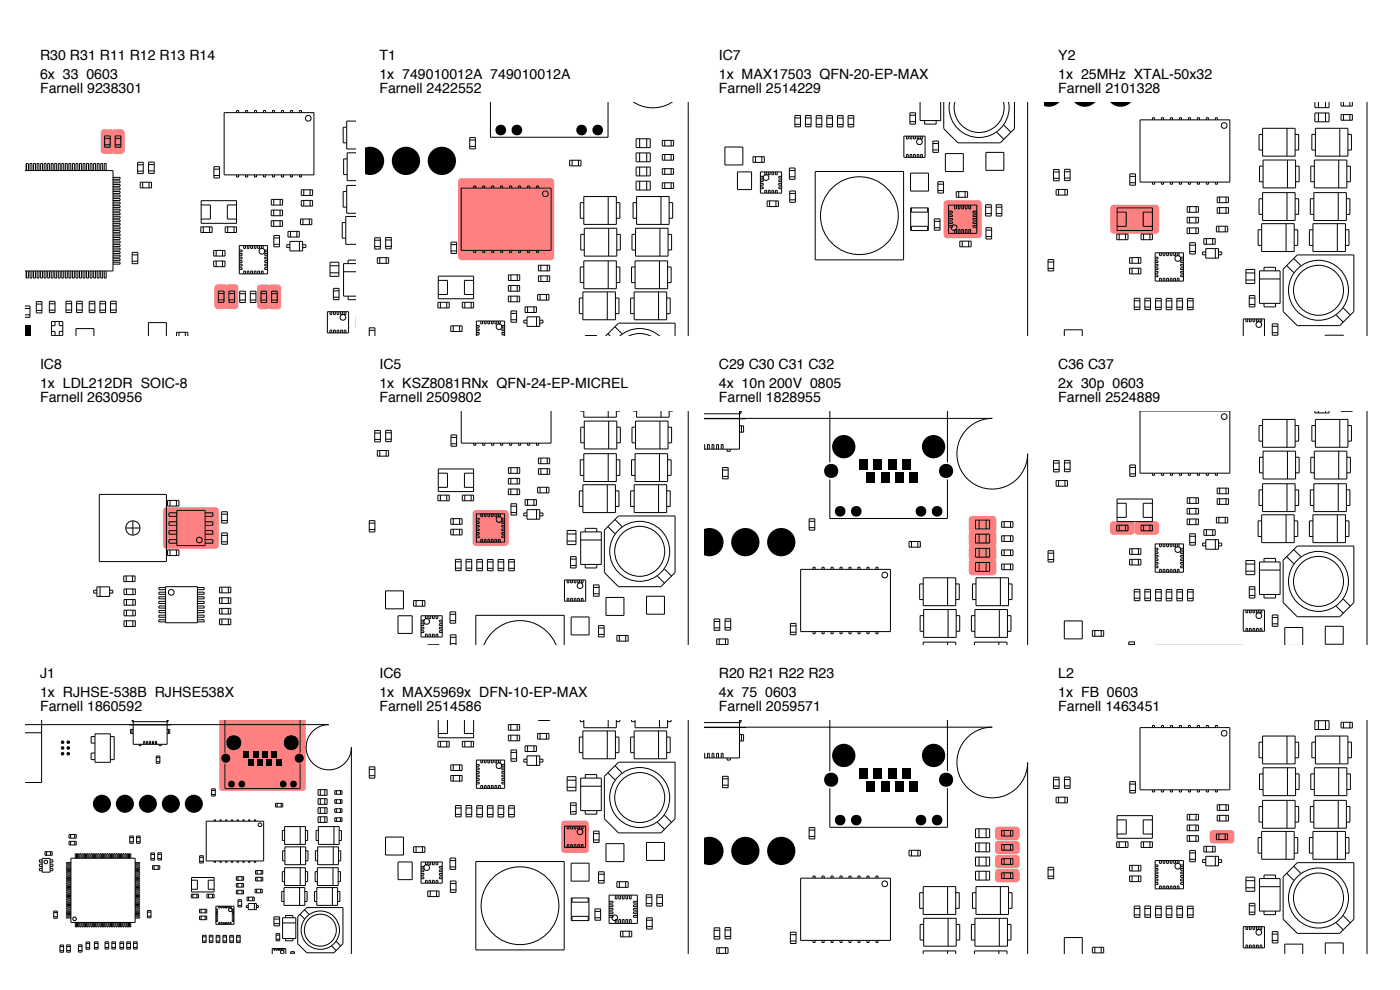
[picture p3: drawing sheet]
<svg xmlns="http://www.w3.org/2000/svg" width="297mm" height="210mm" viewBox="0 0 297 210" stroke-linecap="round" stroke-linejoin="round" font-family="sans-serif">
<defs><g id="words">
<g font-size="3">
<text x="8.5" y="12.8">R30 R31 R11 R12 R13 R14</text>
<text x="8.5" y="16.8">6x 33</text>
<text x="18.3" y="16.8">0603</text>
<text x="80.5" y="12.8">T1</text>
<text x="80.5" y="16.8">1x 749010012A 749010012A</text>
<text x="152.5" y="12.8">IC7</text>
<text x="152.5" y="16.8">1x MAX17503 QFN-20-EP-MAX</text>
<text x="224.5" y="12.8">Y2</text>
<text x="224.5" y="16.8">1x 25MHz XTAL-50x32</text>
<text x="8.5" y="19.8">Farnell 9238301</text>
<text x="80.5" y="19.8">Farnell 2422552</text>
<text x="152.5" y="19.8">Farnell 2514229</text>
<text x="224.5" y="19.8">Farnell 2101328</text>
<text x="8.5" y="78.3">IC8</text>
<text x="8.5" y="82.3">1x LDL212DR SOIC-8</text>
<text x="80.5" y="78.3">IC5</text>
<text x="80.5" y="82.3">1x KSZ8081RNx QFN-24-EP-MICREL</text>
<text x="152.5" y="78.3">C29 C30 C31 C32</text>
<text x="152.5" y="82.3">4x 10n 200V 0805</text>
<text x="224.5" y="78.3">C36 C37</text>
<text x="224.5" y="82.3">2x 30p 0603</text>
<text x="8.5" y="85.3">Farnell 2630956</text>
<text x="80.5" y="85.3">Farnell 2509802</text>
<text x="152.5" y="85.3">Farnell 1828955</text>
<text x="224.5" y="85.3">Farnell 2524889</text>
<text x="8.5" y="143.8">J1</text>
<text x="80.5" y="143.8">IC6</text>
<text x="152.5" y="143.8">R20 R21 R22 R23</text>
<text x="224.5" y="143.8">L2</text>
<text x="8.5" y="147.8">1x RJHSE-538B RJHSE538X</text>
<text x="80.5" y="147.8">1x MAX5969x DFN-10-EP-MAX</text>
<text x="152.5" y="147.8">4x 75</text>
<text x="162.4" y="147.8">0603</text>
<text x="224.5" y="147.8">1x FB 0603</text>
<text x="8.5" y="150.8">Farnell 1860592</text>
<text x="80.5" y="150.8">Farnell 2514586</text>
<text x="152.5" y="150.8">Farnell 2059571</text>
<text x="224.5" y="150.8">Farnell 1463451</text>
</g>
</g></defs>
<g fill="#ff8080">
<path d="M21.6 27.6a2.62 2.62 0 0 1 2.2-.1l.4 .4v.3v3.7a.75 .75 0 0 1-.7 .8h-1.4a.75 .75 0 0 1-.7-.8v-3.7z"/>
<path d="M23.8 27.6a2.62 2.62 0 0 1 2.2-.1l.4 .4 .1 .3v3.7a.75 .75 0 0 1-.8 .8h-1.3a.75 .75 0 0 1-.8-.8v-3.7z"/>
<path d="M45.7 60.5a2.62 2.62 0 0 1 2.2-.1l.4 .4 .1 .3v3.7a.75 .75 0 0 1-.8 .8h-1.3a.75 .75 0 0 1-.8-.8v-3.7z"/>
<path d="M48 60.5a2.62 2.62 0 0 1 2.1-.1l.4 .4 .1 .3v3.7a.75 .75 0 0 1-.7 .8h-1.4a.75 .75 0 0 1-.7-.8v-3.7z"/>
<path d="M57 60.6a2.62 2.62 0 0 1 2.2-.2l.4 .4v.3v3.8a.75 .75 0 0 1-.7 .7h-1.4a.75 .75 0 0 1-.7-.7v-3.8z"/>
<path d="M54.8 60.6a2.62 2.62 0 0 1 2.1-.2l.4 .4 .1 .3v3.8a.75 .75 0 0 1-.8 .7h-1.3a.75 .75 0 0 1-.8-.7v-3.8z"/>
</g>
<g fill="none" stroke="#000" stroke-width=".21">
<path d="M5.5 36.2h18.5v21.3h-18.5M5.6 36.2v-1.5h.4v1.5M6.4 36.2v-1.5h.4v1.5M7.1 36.2v-1.5h.4v1.5M7.9 36.2v-1.5h.4v1.5M8.6 36.2v-1.5h.4v1.5M9.4 36.2v-1.5h.4v1.5M10.1 36.2v-1.5h.4v1.5M10.9 36.2v-1.5h.4v1.5M11.6 36.2v-1.5h.4v1.5M12.4 36.2v-1.5h.4v1.5M13.1 36.2v-1.5h.4v1.5"/>
<path d="M13.9 36.2v-1.5h.4v1.5M14.6 36.2v-1.5h.4v1.5M15.4 36.2v-1.5h.4v1.5M16.1 36.2v-1.5h.4v1.5M16.9 36.2v-1.5h.4v1.5M17.6 36.2v-1.5h.4v1.5M18.4 36.2v-1.5h.4v1.5M19.1 36.2v-1.5h.4v1.5M19.9 36.2v-1.5h.4v1.5M20.6 36.2v-1.5h.4v1.5M21.4 36.2v-1.5h.4v1.5M22.1 36.2v-1.5h.4v1.5"/>
<path d="M22.2 30.7h1.2M22.2 29.4h1.2M22.2 28.8h1.2v2.4h-1.2zM24 37.6h1.5v.4h-1.5M24 38.4h1.5v.4h-1.5M24 39.1h1.5v.4h-1.5M24 39.9h1.5v.4h-1.5M24.4 30.7h1.2M24.4 29.4h1.2M24.4 28.8h1.2v2.4h-1.2zM29.2 35h1.2M29.2 36.3h1.2"/>
<path d="M29.2 34.4h1.2v2.4h-1.2zM29.7 38.7h2.4v1.2h-2.4zM30.3 38.7v1.2M31.5 36.3h1.2M31.5 34.4h1.2v2.4h-1.2zM31.5 34.9h1.2M31.6 38.7v1.2M45.4 35.4h1.2v2.4h-1.2zM45.4 35.9h1.2M45.4 37.2h1.2M47.6 23.9h19v13.2h-19zM50.2 23.9v-.5h.4v.5"/>
<path d="M50.2 37.1v.5h.4v-.5M52.1 23.9v-.5h.4v.5M52.1 37.1v.5h.4v-.5M54 23.9v-.5h.4v.5M54 37.1v.5h.4v-.5M55.9 23.9v-.5h.5v.5M55.9 37.1v.5h.5v-.5M57.8 23.9v-.5h.5v.5M57.8 37.1v.5h.5v-.5M59.7 23.9v-.5h.5v.5M59.7 37.1v.5h.5v-.5M61.6 23.9v-.5h.5v.5"/>
<path d="M61.6 37.1v.5h.5v-.5M63.5 23.9v-.5h.5v.5M63.5 37.1v.5h.5v-.5M73.6 27h-.8v3.3h.8M73.7 33.7h-.8v3.3h.8M75.6 25.7h-2v5.9h2M75.6 39.3h-2v5.9h2M75.6 32.4h-1.9v5.9h1.9M5.6 57.5v1.5h.4v-1.5M6.4 57.5v1.5h.4v-1.5M7.1 57.5v1.5h.4v-1.5M7.9 57.5v1.5h.4v-1.5"/>
<path d="M8.6 57.5v1.5h.4v-1.5M9.4 57.5v1.5h.4v-1.5M10.1 57.5v1.5h.4v-1.5M10.9 57.5v1.5h.4v-1.5M11.6 57.5v1.5h.4v-1.5M12.4 57.5v1.5h.4v-1.5M13.1 57.5v1.5h.4v-1.5M13.9 57.5v1.5h.4v-1.5M14.6 57.5v1.5h.4v-1.5M15.4 57.5v1.5h.4v-1.5M16.1 57.5v1.5h.4v-1.5M16.9 57.5v1.5h.4v-1.5"/>
<path d="M17.6 57.5v1.5h.4v-1.5M18.4 57.5v1.5h.4v-1.5M19.1 57.5v1.5h.4v-1.5M19.9 57.5v1.5h.4v-1.5M20.6 57.5v1.5h.4v-1.5M21.4 57.5v1.5h.4v-1.5M22.1 57.5v1.5h.4v-1.5M24 42.1h1.5v.4h-1.5M24 55.6h1.5v.4h-1.5M24 40.6h1.5v.4h-1.5M24 41.4h1.5v.4h-1.5M24 42.9h1.5v.4h-1.5"/>
<path d="M24 43.6h1.5v.4h-1.5M24 44.4h1.5v.4h-1.5M24 45.1h1.5v.4h-1.5M24 45.9h1.5v.4h-1.5M24 46.6h1.5v.4h-1.5M24 47.4h1.5v.4h-1.5M24 48.1h1.5v.4h-1.5M24 48.9h1.5v.4h-1.5M24 49.6h1.5v.4h-1.5M24 50.4h1.5v.4h-1.5M24 51.1h1.5v.4h-1.5M24 51.9h1.5v.4h-1.5"/>
<path d="M24 52.6h1.5v.4h-1.5M24 53.4h1.5v.4h-1.5M24 54.1h1.5v.4h-1.5M24 54.9h1.5v.4h-1.5M28 55.4h1.2M28 54.1h1.2M28 53.5h1.2v2.4h-1.2zM42.6 48.1h2.4v1.2h-2.4zM42.7 42.6h7.5v4.8h-7.5zM42.7 43.5h1.9v3h-1.9M43.1 48.1v1.2M44.5 48.1v1.2"/>
<path d="M45.3 53.1h2.4v1.2h-2.4zM45.3 55.4h2.4v1.2h-2.4zM45.9 53.1v1.2M45.9 55.4v1.2M47.2 53.1v1.2M47.2 55.4v1.2M47.8 48.1h2.4v1.2h-2.4zM48.3 48.1v1.2M49.7 48.1v1.2M50.2 43.5h-2v3h2M50.8 55.3h.6v.4h-.6M50.8 56h.6v.4h-.6"/>
<path d="M50.8 54.5h.6v.4h-.6M50.8 53.8h.6v.4h-.6M50.8 53h.6v.4h-.6M50.8 52.1h6v6h-6zM50.8 56.8h.6v.4h-.6M51.7 58.1v-.6h.4v.6M51.7 52.1v.6h.4v-.6M52.5 58.1v-.6h.3v.6M52.5 52.1v.6h.3v-.6M53.2 58.1v-.6h.4v.6M53.2 52.1v.6h.4v-.6M54 52.1v.6h.3v-.6"/>
<path d="M54 58.1v-.6h.3v.6M54.7 58.1v-.6h.4v.6M54.7 52.1v.6h.4v-.6M55.5 58.1v-.6h.3v.6M55.5 52.1v.6h.3v-.6M56.8 55.3h-.6v.4h.6M56.8 56h-.6v.4h.6M56.8 54.5h-.6v.4h.6M56.8 53.8h-.6v.4h.6M56.8 53h-.6v.4h.6M56.8 56.8h-.6v.4h.6M57.5 44.6h2.4v1.2h-2.4z"/>
<path d="M57.5 46.8h2.4v1.2h-2.4zM57.6 42.3h2.4v1.2h-2.4zM58.1 44.6v1.2M58.1 46.8v1.2M58.1 42.3v1.2M58.1 50h1.2v2.4h-1.2zM58.1 50.5h1.2M58.1 51.8h1.2M59.4 44.6v1.2M59.4 46.8v1.2M59.4 42.3v1.2M61.1 49.1h2.4v1.2h-2.4z"/>
<path d="M61.5 51.2h2.7v2h-2.7zM61.5 51.9h-.7v.6h.7M61.6 49.1v1.2M63 49.1v1.2M63.5 51.2v2M63.8 46.5h2.4v1.2h-2.4zM63.9 40.3h2.4v1.2h-2.4zM63.9 42.5h2.4v1.2h-2.4zM64.2 51.9h.7v.6h-.7M64.3 46.5v1.2M64.4 40.3v1.2M64.4 42.5v1.2"/>
<path d="M65.6 46.5v1.2M65.8 40.3v1.2M65.8 42.5v1.2M70 55.6h1.9v3h-1.9zM70 56.4h1.9M70 57.9h1.9M72.9 57.7h2.7M73.4 47.2h-.8v3.3h.8M73.6 40.6h-.8v3.3h.8M75.6 45.9h-2.2v5.9h2.2M75.6 55.9h-2.7v6.9h2.7M75.6 55.2h-1.7v.7"/>
<path d="M5.5 64.9h.9v2.4h-.9M5.5 66.8h.9M5.5 65.4h.9M7.7 65.9h1.2M7.7 64.5h1.2M7.7 64h1.2v2.4h-1.2zM10.5 65.8h1.2M10.5 64.4h1.2M10.5 63.9h1.2v2.4h-1.2zM10.9 70.3h.8v.9M10.9 68.2h2.4v3h-2.4zM11.7 68.2v.9h-.8"/>
<path d="M12.6 68.2v.9h.7M13.3 70.3h-.7v.9M14 65.8h1.2M14 64.4h1.2M14 63.9h1.2v2.4h-1.2zM16.1 71.3v-1.6h3.8v1.6M16.2 65.8h1.2M16.2 64.4h1.2M16.2 63.9h1.2v2.4h-1.2zM18.9 65.8h1.2M18.9 64.4h1.2M18.9 63.9h1.2v2.4h-1.2z"/>
<path d="M21.2 65.8h1.2M21.2 64.4h1.2M21.2 63.9h1.2v2.4h-1.2zM23.4 65.8h1.2M23.4 64.4h1.2M23.4 63.9h1.2v2.4h-1.2zM31.5 71.3v-2.9h3.8v2.9M37.4 71.3v-.8h2.4v.8M38 70.5v.8M39.3 70.5v.8M46.3 62.3h1.2M46.3 63.6h1.2"/>
<path d="M46.3 61.7h1.2v2.4h-1.2zM48.6 62.3h1.2M48.6 63.6h1.2M48.6 61.7h1.2v2.4h-1.2zM50.9 61.8h1.2v2.4h-1.2zM50.9 62.3h1.2M50.9 63.7h1.2M53.1 61.8h1.2v2.4h-1.2zM53.1 62.3h1.2M53.1 63.7h1.2M55.4 61.8h1.2v2.4h-1.2zM55.4 62.3h1.2"/>
<path d="M55.4 63.7h1.2M57.6 61.8h1.2v2.4h-1.2zM57.6 62.3h1.2M57.6 63.7h1.2M69.5 66.1h4.5v4.5h-4.5zM70 66.1v.6h.4v-.6M70 70.6v-.6h.4v.6M70.7 61.2h1.2v2.4h-1.2zM70.7 63.1h1.2M70.7 61.7h1.2M70.8 66.1v.6h.3v-.6M70.8 70.6v-.6h.3v.6"/>
<path d="M71.5 66.1v.6h.4v-.6M71.5 70.6v-.6h.4v.6M72.3 66.1v.6h.3v-.6M72.3 70.6v-.6h.3v.6M73 66.1v.6h.4v-.6M73 70.6v-.6h.4v.6M73.9 62.8v.8h1.7"/>
<circle cx="65.4" cy="25.1" r=".6"/>
<circle cx="55.6" cy="53.3" r=".6"/>
<circle cx="72.8" cy="67.3" r=".6"/>
</g>
<path d="M5.5 68.9h1v2.4h-1z" fill="#000"/>
<path d="M34.8 107.8l.5-.2h10.4a.75 .75 0 0 1 .7 .7v7.4a.75 .75 0 0 1-.7 .7h-10.4a.75 .75 0 0 1-.7-.7v-7.4z" fill="#ff8080"/>
<g fill="none" stroke="#000" stroke-width=".21">
<path d="M21.1 104.9h14.2v14.2h-14.2zM26.7 112h3M28.2 110.5v3M35.6 116.7h2.4v1.2h-2.4zM35.6 106.2h2.4v1.2h-2.4zM36.1 106.2v1.2M36.1 116.7v1.2M37.4 106.2v1.2M37.4 116.7v1.2M37.5 108.3h6v7.5h-6zM37.5 114.5h-1.6v.7h1.6M37.5 112.6h-1.6v.7h1.6"/>
<path d="M37.5 110.7h-1.6v.7h1.6M37.5 108.8h-1.6v.7h1.6M43.5 114.5h1.7v.7h-1.7M43.5 108.8h1.7v.7h-1.7M43.5 110.7h1.7v.7h-1.7M43.5 112.6h1.7v.7h-1.7M47 109.1h1.2M47 110.4h1.2M47 108.6h1.2v2.4h-1.2zM47 113.1h1.2v2.4h-1.2zM47 114.9h1.2M47 113.6h1.2"/>
<path d="M20.6 124.5h2.7v2h-2.7zM20.6 125.2h-.7v.6h.7M21.2 124.5v2M23.3 125.2h.6v.6h-.6M26.3 122.2h2.4v1.2h-2.4zM26.3 124.9h2.4v1.2h-2.4zM26.3 127.2h2.4v1.2h-2.4zM26.3 129.4h2.4v1.2h-2.4zM26.3 131.7h2.4v1.2h-2.4zM26.8 122.2v1.2M26.8 124.9v1.2M26.8 127.2v1.2"/>
<path d="M26.8 129.4v1.2M26.8 131.7v1.2M28.1 122.2v1.2M28.2 124.9v1.2M28.2 127.2v1.2M28.2 129.4v1.2M28.2 131.7v1.2M35.1 124.5h6.8v7.6h-6.8zM35.1 127.6h-1.4v.4h1.4M35.1 124.7h-1.4v.4h1.4M35.1 125.6h-1.4v.5h1.4M35.1 126.6h-1.4v.5h1.4"/>
<path d="M35.1 128.6h-1.4v.4h1.4M35.1 129.5h-1.4v.5h1.4M35.1 130.5h-1.4v.5h1.4M35.1 131.5h-1.4v.4h1.4M41.9 127.6h1.4v.4h-1.4M41.9 124.7h1.4v.4h-1.4M41.9 125.6h1.4v.5h-1.4M41.9 126.6h1.4v.5h-1.4M41.9 128.6h1.4v.4h-1.4M41.9 129.5h1.4v.5h-1.4M41.9 130.5h1.4v.5h-1.4M41.9 131.5h1.4v.4h-1.4"/>
<path d="M46.6 124.6h2.4v1.2h-2.4zM46.6 126.8h2.4v1.2h-2.4zM46.6 129.1h2.4v1.2h-2.4zM46.6 131.3h2.4v1.2h-2.4zM47.1 124.6v1.2M47.1 126.8v1.2M47.1 129.1v1.2M47.1 131.3v1.2M48.4 124.6v1.2M48.4 126.8v1.2M48.4 129.1v1.2M48.4 131.3v1.2"/>
<circle cx="28.2" cy="112" r="1.51"/>
<circle cx="42.3" cy="114.6" r=".6"/>
<circle cx="36.3" cy="125.7" r=".6"/>
</g>
<path d="M46.5 152.7h18.4l-.1 14.8-.4 .3-17.6-.1-.3-.4z" fill="#ff8080"/>
<g fill="none" stroke="#000" stroke-width=".21">
<path d="M5.5 155.5h3.3M5.5 153.7h64.3a4.8 4.8 0 0 0-4.8 4.8 4.8 4.8 0 0 0 4.8 4.8 4.8 4.8 0 0 0 4.8-4.8v43.8M8.8 152.7v13.3h-3.3M20.2 159.8h-.9v1.3h.9M20.2 156.3h-.9v1.3h.9M20.2 155.7h3.2v6h-3.2zM23.4 156.3h.8v4.8h-.8M27.4 153.8h8.9M28 152.7l.1 .4h7.5l.1-.4M28 154.7v.9M28.1 152.7l.2 .4M28.3 152.7v5.2h7.2v-5.2"/>
<path d="M28.3 154.7h-.6v.9h.6M29.5 157.9v.3h.4v-.3M30.5 157.9v-.6h.2v.6M31.1 157.9v-.6h.3v.6M31.7 157.9v-.6h.3v.6M32.4 157.9v-.6h.2v.6M33 157.9v-.6h.2v.6M33.8 157.9v.3h.4v-.3M35.5 154.7h.5v.9h-.5M35.6 152.7l-.1 .4M35.7 154.7v.9M47.7 152.7v7"/>
<path d="M63.7 152.7v7M14.6 177h1.6v.8h-1.6zM14.6 178.5h1.6v.8h-1.6zM15 177v.8M15 178.5v.8M15.8 177v.8M15.8 178.5v.8M27.5 178.6h.8M27.5 177.7h.8M27.5 177.4h.8v1.5h-.8zM29 178.6h.7M29 177.7h.7"/>
<path d="M29 177.4h.7v1.5h-.7zM33.2 160.4h.7v1.5h-.7zM33.2 161.6h.7M33.2 160.7h.7M43.8 174.2h12.1v8.5h-12.1zM44.9 167.7h.8M44.9 168.6h.8M44.9 167.4h.8v1.5h-.8zM45.4 174.2v-.3h.3v.3M46.7 174.2v-.3h.2v.3M47.7 162v5.3h16v-5.3M47.9 174.2v-.3h.3v.3"/>
<path d="M49.1 174.2v-.3h.3v.3M50.3 174.2v-.3h.3v.3M51.5 174.2v-.3h.3v.3M52.7 174.2v-.3h.3v.3M54 174.2v-.3h.3v.3M58.5 170.4h1.5v.8h-1.5zM58.8 170.4v.8M59.7 170.4v.8M60.4 175.4h4.4v3.7h-4.4zM60.4 176.2h-.5v2.1h.5M60.4 179.7h4.5v3.7h-4.5zM63.7 175.4v3.7"/>
<path d="M63.8 179.7v3.7M64.8 176.2h.5v2.1h-.5M67.4 179.7h4.4v3.7h-4.4zM67.5 167.5h1.9v1.2h-1.9zM67.5 169.4h1.9v1.2h-1.9zM67.5 171.4h1.9v1.2h-1.9zM67.5 173.3h1.9v1.2h-1.9zM67.5 175.4h4.5v3.7h-4.5zM67.5 176.2h-.4v2.1h.4M68 167.5v1.2M68 169.4v1.2M68 171.4v1.2"/>
<path d="M68 173.3v1.2M68.9 167.5v1.2M68.9 169.4v1.2M68.9 171.4v1.2M68.9 173.3v1.2M70.7 179.7v3.7M70.9 175.4v3.7M71 167.7h1.6v.8h-1.6zM71 169.7h1.6v.7h-1.6zM71 171.6h1.6v.7h-1.6zM71 173.5h1.6v.8h-1.6zM71.4 167.7v.8"/>
<path d="M71.4 169.7v.7M71.4 171.6v.7M71.4 173.5v.8M72 176.2h.4v2.1h-.4M72.2 167.7v.8M72.2 169.7v.7M72.2 171.6v.7M72.2 173.5v.8M8.9 182.1h1.7v2.9h-1.7zM8.9 184.2h-.5v.5h.5M8.9 182.4h-.5v.5h.5M8.9 183.3h-.5v.5h.5"/>
<path d="M9.5 180.7h1.6v.7h-1.6zM9.9 180.7v.7M10.6 184.2h.6v.5h-.6M10.6 182.4h.6v.5h-.6M10.6 183.3h.6v.5h-.6M10.7 180.7v.7M11.4 193.3h.8v1.5h-.8zM11.4 194.5h.8M11.4 193.6h.8M15 182.1h13.7v13.6h-13.7zM15 184.4h-.9v.3h.9M15 185.9h-.9v.2h.9"/>
<path d="M15 183h-.9v.3h.9M15 183.5h-.9v.2h.9M15 184h-.9v.2h.9M15 184.9h-.9v.3h.9M15 185.4h-.9v.3h.9M15 186.4h-.9v.2h.9M15 186.8h-.9v.3h.9M15 187.3h-.9v.3h.9M15 187.8h-.9v.3h.9M15 188.3h-.9v.2h.9M15 188.8h-.9v.2h.9M15 189.2h-.9v.3h.9"/>
<path d="M15 189.7h-.9v.3h.9M15 190.2h-.9v.3h.9M15 190.7h-.9v.2h.9M15 191.2h-.9v.2h.9M15 191.6h-.9v.3h.9M15 192.1h-.9v.3h.9M15 192.6h-.9v.2h.9M15 193.1h-.9v.2h.9M15 193.5h-.9v.3h.9M15 194h-.9v.3h.9M15 194.5h-.9v.3h.9M16 182.1v-1h.2v1"/>
<path d="M16 195.7v1h.2v-1M16.5 195.7v1h.2v-1M16.5 182.1v-1h.2v1M16.9 195.7v1h.3v-1M16.9 182.1v-1h.3v1M17.4 195.7v1h.3v-1M17.4 182.1v-1h.3v1M17.9 195.7v1h.3v-1M17.9 182.1v-1h.3v1M18.3 199.8h.7v1.6h-.7zM18.4 195.7v1h.2v-1M18.4 182.1v-1h.2v1"/>
<path d="M18.9 195.7v1h.2v-1M18.9 182.1v-1h.2v1M19.3 195.7v1h.3v-1M19.3 182.1v-1h.3v1M19.8 195.7v1h.3v-1M19.8 182.1v-1h.3v1M20 199.8h.8v1.5h-.8zM20.3 195.7v1h.2v-1M20.3 182.1v-1h.2v1M20.8 195.7v1h.2v-1M20.8 182.1v-1h.2v1M21.2 195.7v1h.3v-1"/>
<path d="M21.2 182.1v-1h.3v1M21.7 195.7v1h.3v-1M21.7 182.1v-1h.3v1M22.2 195.7v1h.3v-1M22.2 182.1v-1h.3v1M22.3 199.8h.8v1.5h-.8zM22.7 195.7v1h.2v-1M22.7 182.1v-1h.2v1M23.2 195.7v1h.2v-1M23.2 182.1v-1h.2v1M23.6 195.7v1h.3v-1M23.6 182.1v-1h.3v1"/>
<path d="M23.7 199.8h.8v1.5h-.8zM24.1 195.7v1h.3v-1M24.1 182.1v-1h.3v1M24.6 195.7v1h.3v-1M24.6 182.1v-1h.3v1M25.1 195.7v1h.2v-1M25.1 182.1v-1h.2v1M25.4 199.8h.8v1.5h-.8zM25.6 195.7v1h.2v-1M25.6 182.1v-1h.2v1M26 195.7v1h.3v-1M26 182.1v-1h.3v1"/>
<path d="M26.5 195.7v1h.3v-1M26.5 182.1v-1h.3v1M26.9 199.8h.8v1.5h-.8zM27 195.7v1h.3v-1M27 182.1v-1h.3v1M27.5 195.7v1h.2v-1M27.5 182.1v-1h.2v1M28.3 199.8h.8v1.5h-.8zM28.7 184.4h.9v.3h-.9M28.7 185.9h.9v.2h-.9M28.7 183h.9v.3h-.9M28.7 183.5h.9v.2h-.9"/>
<path d="M28.7 184h.9v.2h-.9M28.7 184.9h.9v.3h-.9M28.7 185.4h.9v.3h-.9M28.7 186.4h.9v.2h-.9M28.7 186.8h.9v.3h-.9M28.7 187.3h.9v.3h-.9M28.7 187.8h.9v.3h-.9M28.7 188.3h.9v.2h-.9M28.7 188.8h.9v.2h-.9M28.7 189.2h.9v.3h-.9M28.7 189.7h.9v.3h-.9M28.7 190.2h.9v.3h-.9"/>
<path d="M28.7 190.7h.9v.2h-.9M28.7 191.2h.9v.2h-.9M28.7 191.6h.9v.3h-.9M28.7 192.1h.9v.3h-.9M28.7 192.6h.9v.2h-.9M28.7 193.1h.9v.2h-.9M28.7 193.5h.9v.3h-.9M28.7 194h.9v.3h-.9M28.7 194.5h.9v.3h-.9M31.3 194.4h.7M31.3 193.5h.7M31.3 193.2h.7v1.5h-.7z"/>
<path d="M32 181.3h.8M32 182.1h.8M32 180.9h.8v1.6h-.8zM32.4 183.7h1.5v.7h-1.5zM32.7 183.7v.7M33.5 180.9h.8v1.6h-.8zM33.5 182.1h.8M33.5 181.3h.8M33.6 183.7v.7M40.6 189.7h1.5v.8h-1.5zM40.6 186.2h4.8v3h-4.8zM40.6 186.7h1.3v2h-1.3"/>
<path d="M40.9 189.7v.8M41.8 189.7v.8M42.3 192.9h1.6v.8h-1.6zM42.3 194.3h1.6v.8h-1.6zM42.4 181.5h.7v1.6h-.7zM42.4 181.9h.7M42.4 182.7h.7M42.7 192.9v.8M42.7 194.3v.8M43 198.4h.7v1.6h-.7zM43 198.8h.7M43 199.6h.7"/>
<path d="M43.5 192.9v.8M43.5 194.3v.8M43.9 189.7h1.5v.8h-1.5zM44.2 189.7v.8M44.4 198.4h.8v1.6h-.8zM44.4 198.8h.8M44.4 199.6h.8M45.1 189.7v.8M45.4 186.7h-1.2v2h1.2M45.4 182.7v.2h.3v-.2M45.8 192.8h.4v.3h-.4M45.8 193.3h.4v.3h-.4"/>
<path d="M45.8 193.8h.4v.2h-.4M45.8 194.3h.4v.2h-.4M45.8 194.8h.4v.2h-.4M45.8 192.2h3.8v3.9h-3.8zM45.8 195.2h.4v.3h-.4M45.9 198.4h.7v1.6h-.7zM45.9 198.8h.7M45.9 199.6h.7M46.4 192.2v.4h.2v-.4M46.4 196.1v-.4h.2v.4M46.7 182.7v.2h.2v-.2M46.9 192.2v.4h.2v-.4"/>
<path d="M46.9 196.1v-.4h.2v.4M47.3 198.4h.8v1.6h-.8zM47.3 198.8h.8M47.3 199.6h.8M47.4 192.2v.4h.2v-.4M47.4 196.1v-.4h.2v.4M47.8 192.2v.4h.3v-.4M47.8 196.1v-.4h.3v.4M47.9 182.7v.2h.3v-.2M48.3 192.2v.4h.3v-.4M48.3 196.1v-.4h.3v.4M48.8 198.4h.7v1.6h-.7z"/>
<path d="M48.8 198.8h.7M48.8 199.6h.7M48.8 192.2v.4h.2v-.4M48.8 196.1v-.4h.2v.4M49.1 182.7v.2h.3v-.2M49.6 192.8h-.3v.3h.3M49.6 193.3h-.3v.3h.3M49.6 193.8h-.3v.2h.3M49.6 194.3h-.3v.2h.3M49.6 194.8h-.3v.2h.3M49.6 195.2h-.3v.3h.3M50.1 187.4h1.6v.8h-1.6z"/>
<path d="M50.1 188.9h1.6v.7h-1.6zM50.2 186h1.5v.8h-1.5zM50.2 198.4h.8v1.6h-.8zM50.2 198.8h.8M50.2 199.6h.8M50.3 182.7v.2h.3v-.2M50.5 187.4v.8M50.5 188.9v.7M50.5 186v.8M50.5 190.9h.8v1.5h-.8zM50.5 191.2h.8M50.5 192.1h.8"/>
<path d="M51.3 187.4v.8M51.3 188.9v.7M51.4 186v.8M51.5 182.7v.2h.3v-.2M52.4 190.3h1.6v.8h-1.6zM52.7 192.1h-.5v.4h.5M52.7 191.7h1.7v1.3h-1.7zM52.7 182.7v.2h.3v-.2M52.8 190.3v.8M53.6 190.3v.8M54 182.7v.2h.3v-.2M54 191.7v1.3"/>
<path d="M54.1 188.6h1.5v.8h-1.5zM54.2 184.7h1.6v.7h-1.6zM54.2 186.1h1.6v.8h-1.6zM54.4 192.1h.4v.4h-.4M54.5 188.6v.8M54.6 184.7v.7M54.6 186.1v.8M55.3 188.6v.8M55.4 184.7v.7M55.4 186.1v.8M58.1 194.5h1.2v1.9h-1.2zM58.1 195h1.2"/>
<path d="M58.1 195.9h1.2M58.6 198.1h.7v1.5h-.7zM58.6 199.3h.7M58.6 198.4h.7M60 194.7h2.8v4.4h-2.8zM60 195.8h2.8M60.3 188.3h4.4v3.8h-4.4zM60.3 189.1h-.5v2.1h.5M60.4 184.9h-.5v2.1h.5M60.4 184.1h4.4v3.8h-4.4zM60.4 180.5h-.4v2.1h.4M60.6 199.1v.5h1.5v-.5"/>
<path d="M60.6 194.7v-.5h1.5v.5M63.6 188.3v3.8M63.7 194l.9 .9M63.7 184.1v3.8M64.6 193l1 1M64.7 189.1h.5v2.1h-.5M64.8 184.9h.5v2.1h-.5M64.9 180.5h.4v2.1h-.4M65.1 192.5h7.7v7.7l-2 1.9h-5.7l-1.9-1.9v-5.7zM67.2 188.3h4.4v3.8h-4.4zM67.2 189.1h-.5v2.1h.5M67.3 184.9h-.4v2.1h.4"/>
<path d="M67.3 184.1h4.5v3.8h-4.5zM67.4 180.5h-.5v2.1h.5M70.5 188.3v3.8M70.6 184.1v3.8M71.3 199.7l1 1M71.6 189.1h.5v2.1h-.5M71.8 184.9h.4v2.1h-.4M71.8 180.5h.5v2.1h-.5M12.7 200.8h.8M12.7 201.7h.8M12.7 200.5h.8v1.5h-.8zM14.2 200.8h.7"/>
<path d="M14.2 201.7h.7M14.2 200.5h.7v1.5h-.7zM16.6 200.4h.8v1.6h-.8zM16.6 201.6h.8M16.6 200.8h.8M18.3 201h.7M18.3 200.2h.7M20 201h.8M20 200.1h.8M22.3 200.1h.8M22.3 201h.8M23.7 200.1h.8"/>
<path d="M23.7 201h.8M25.4 201h.8M25.4 200.1h.8M26.9 201h.8M26.9 200.1h.8M28.3 200.1h.8M28.3 201h.8M57.8 202.3v-1.1h2.8v1.1M58.1 201.2v.4h.3v-.4M58.6 201.2v.4h.2v-.4M59.1 201.2v.4h.2v-.4M59.6 201.2v.4h.2v-.4"/>
<path d="M59.7 202.3l-.2-.4 .4-.3 .3 .3-.2 .4M60 201.2v.4h.3v-.4M61.7 202.2h.8M61.7 202.3v-.4h.8v.4M70.4 200.7l.9 1"/>
<circle cx="55.2" cy="175" r=".39"/>
<circle cx="9.7" cy="182.9" r=".39"/>
<circle cx="15.8" cy="194.9" r=".39"/>
<circle cx="48.9" cy="193" r=".39"/>
<circle cx="68" cy="197.3" r="4.1"/>
<circle cx="68" cy="197.3" r="3.4"/>
</g>
<g fill="#000">
<path d="M13 157.2l.3-.1 .3 .1v.5l-.3 .1-.3-.1zM13 158.4l.3-.1 .3 .1v.5l-.3 .2-.3-.2zM14.2 157.2l.3-.1 .3 .1v.5l-.3 .1-.3-.1zM14.2 158.4l.3-.1 .3 .1v.5l-.3 .2-.3-.2zM51.7 159.3h1.2v1.4h-1.2zM53.7 159.3h1.1v1.4h-1.1zM55.6 159.3h1.2v1.4h-1.2zM57.6 159.3h1.1v1.4h-1.1zM13 159.6l.3-.1 .3 .1v.6l-.3 .1-.3-.1zM14.2 159.6l.3-.1 .3 .1v.6l-.3 .1-.3-.1zM52.7 161h1.1v1.4h-1.1zM54.6 161h1.2v1.4h-1.2z"/>
<path d="M56.6 161h1.1v1.4h-1.1zM58.5 161h1.2v1.4h-1.2z"/>
<circle cx="49.6" cy="157.6" r="1.6"/>
<circle cx="61.8" cy="157.6" r="1.6"/>
<circle cx="21.6" cy="170.5" r="1.92"/>
<circle cx="26.5" cy="170.5" r="1.92"/>
<circle cx="31.4" cy="170.5" r="1.92"/>
<circle cx="36.2" cy="170.5" r="1.92"/>
<circle cx="41.1" cy="170.5" r="1.92"/>
<circle cx="47.9" cy="160.9" r=".97"/>
<circle cx="49.1" cy="166.3" r=".72"/>
<circle cx="51.3" cy="166.3" r=".72"/>
<circle cx="60.1" cy="166.3" r=".73"/>
<circle cx="62.3" cy="166.3" r=".72"/>
<circle cx="63.5" cy="160.9" r=".97"/>
</g>
<path d="M97.4 38l.5-.2h18.9a.75 .75 0 0 1 .8 .8v15.9a.75 .75 0 0 1-.8 .7h-18.9a.75 .75 0 0 1-.7-.7v-15.9z" fill="#ff8080"/>
<g fill="none" stroke="#000" stroke-width=".21">
<path d="M97.9 39.9h19v13.2h-19zM99.7 29.7h1.2M99.7 31.1h1.2M99.7 29.2h1.2v2.4h-1.2zM100.5 39.9v-.4h.4v.4M102.4 39.9v-.4h.4v.4M104.1 21.7v7.4h24.9v-7.4M104.3 39.9v-.4h.5v.4M106.2 39.9v-.4h.5v.4M108.1 39.9v-.4h.5v.4M110 39.9v-.4h.5v.4M111.9 39.9v-.4h.5v.4"/>
<path d="M113.8 39.9v-.4h.5v.4M120.9 34h2.4v1.2h-2.4zM121.4 34v1.2M122.7 34v1.2M134.5 21.7a7.4 7.4 0 0 0 8 0M135 29.4h3v1.9h-3zM135 32.4h3v1.9h-3zM135 35.4h3v1.9h-3zM135 38.4h3v1.9h-3zM135.7 29.4v1.9M135.7 32.4v1.9M135.7 35.4v1.9"/>
<path d="M135.7 38.4v1.9M137.2 29.4v1.9M137.2 32.4v1.9M137.2 35.4v1.9M137.2 38.4v1.9M140.5 29.8h2.4v1.2h-2.4zM140.5 32.8h2.4v1.2h-2.4zM140.5 35.8h2.4v1.2h-2.4zM140.5 38.8h2.4v1.2h-2.4zM141 29.8v1.2M141 32.8v1.2M141 35.8v1.2"/>
<path d="M141 38.8v1.2M142.4 29.8v1.2M142.4 32.8v1.2M142.4 35.8v1.2M142.4 38.8v1.2M146 21.7v49.6M79.5 51h1.2M79.5 52.3h1.2M79.5 50.4h1.2v2.4h-1.2zM80.1 54.7h2.4v1.2h-2.4zM80.6 54.7v1.2M81.8 50.4h1.2v2.4h-1.2z"/>
<path d="M81.8 52.3h1.2M81.8 50.9h1.2M81.9 54.7v1.2M93 59.5h1.9v3h-1.9M93 58.6h7.5v4.8h-7.5zM95.7 51.4h1.2v2.4h-1.2zM95.7 51.9h1.2M95.7 53.2h1.2M100.5 59.5h-2v3h2M100.5 53.1v.5h.4v-.5M102.4 53.1v.5h.4v-.5M104.3 53.1v.5h.5v-.5"/>
<path d="M106.2 53.1v.5h.5v-.5M107.9 58.3h2.4v1.2h-2.4zM108.1 53.1v.5h.5v-.5M108.4 58.3v1.2M109.7 58.3v1.2M110 53.1v.5h.5v-.5M111.9 53.1v.5h.5v-.5M113.8 53.1v.5h.5v-.5M114.2 56.3h2.4v1.2h-2.4zM114.2 58.5h2.4v1.2h-2.4zM114.8 56.3v1.2M114.8 58.5v1.2"/>
<path d="M116.1 56.3v1.2M116.1 58.5v1.2M123.9 41.7h6.9v5.9h-6.9zM123.9 55.3h6.9v6h-6.9zM123.9 43h-.8v3.3h.8M123.9 56.6h-.8v3.4h.8M124 48.4h6.9v5.9h-6.9zM124 49.7h-.8v3.3h.8M129 41.7v5.9M129 55.3v6M129.1 48.4v5.9M130.8 43h.7v3.3h-.7"/>
<path d="M130.8 56.6h.7v3.4h-.7M130.9 49.7h.7v3.3h-.7M134.7 56.6h-.7v3.4h.7M134.7 55.3h6.9v6h-6.9zM134.8 48.4h6.9v5.9h-6.9zM134.8 49.7h-.7v3.3h.7M135.1 41.7h6.9v5.9h-6.9zM135.1 43h-.8v3.3h.8M139.9 55.3v6M140 48.4v5.9M140.2 41.7v5.9M141.6 56.6h.8v3.4h-.8"/>
<path d="M141.7 49.7h.8v3.3h-.8M142 43h.7v3.3h-.7M78.3 70.1h1.2M78.3 71.3v-1.8h1.2v1.8M92.9 64.1h2.4v1.2h-2.4zM93.4 64.1v1.2M94.8 64.1v1.2M95.6 69.1h2.4v1.2h-2.4zM96.2 69.1v1.2M97.5 69.1v1.2M98.1 64.1h2.4v1.2h-2.4zM98.6 64.1v1.2"/>
<path d="M100 64.1v1.2M101.1 70.5h.6v.4h-.6M101.1 69.8h.6v.4h-.6M101.1 69h.6v.4h-.6M101.7 71.3h-.6v-3.2h6v3.2h-.6M102 68.1v.6h.4v-.6M102.8 68.1v.6h.3v-.6M103.5 68.1v.6h.4v-.6M104.3 68.1v.6h.3v-.6M105 68.1v.6h.4v-.6M105.8 68.1v.6h.3v-.6M107.1 69h-.6v.4h.6"/>
<path d="M107.1 69.8h-.6v.4h.6M107.1 70.5h-.6v.4h.6M107.9 60.6h2.4v1.2h-2.4zM107.9 62.8h2.4v1.2h-2.4zM108.4 60.6v1.2M108.4 62.8v1.2M108.4 66h1.2v2.4h-1.2zM108.4 66.5h1.2M108.4 67.8h1.2M109.7 60.6v1.2M109.7 62.8v1.2M111.4 65.1h2.4v1.2h-2.4z"/>
<path d="M111.8 67.2h2.7v2h-2.7zM111.8 67.9h-.7v.6h.7M111.9 65.1v1.2M113.3 65.1v1.2M113.8 67.2v2M114.1 62.5h2.4v1.2h-2.4zM114.5 67.9h.7v.6h-.7M114.6 62.5v1.2M115.9 62.5v1.2M123.7 63.2h-.8v3.3h.8M123.7 61.9h6.9v5.9h-6.9zM124.2 71.3v-.1h2.4v.1"/>
<path d="M128.5 71.3l2.7-2.7h12v2.7M128.8 61.9v5.9M129 70.8l.5 .5M130.5 69.3l1.5 1.5M130.6 63.2h.7v3.3h-.7M131.5 71.3a6.3 6.3 0 0 1 8.4 0M133.4 71.3a5.3 5.3 0 0 1 4.7 0M134.5 63.2h-.7v3.3h.7M134.5 61.9h6.9v5.9h-6.9zM139.7 61.9v5.9M141.4 63.2h.8v3.3h-.8"/>
<circle cx="115.7" cy="41.1" r=".6"/>
<circle cx="105.9" cy="69.3" r=".6"/>
</g>
<g fill="#000">
<path d="M77.5 31.4a2.92 2.92 0 0 1 4 2.7 2.92 2.92 0 0 1-4 2.7z"/>
<circle cx="86.1" cy="34.1" r="3"/>
<circle cx="93.8" cy="34.1" r="3"/>
<circle cx="106.2" cy="27.6" r="1.13"/>
<circle cx="109.7" cy="27.6" r="1.13"/>
<circle cx="123.4" cy="27.6" r="1.13"/>
<circle cx="126.8" cy="27.6" r="1.13"/>
</g>
<path d="M100.5 108.4l.5-.2h6.1a.75 .75 0 0 1 .8 .7v6.2a.75 .75 0 0 1-.8 .7h-6.1a.75 .75 0 0 1-.8-.7v-6.2z" fill="#ff8080"/>
<g fill="none" stroke="#000" stroke-width=".21">
<path d="M79.5 91.9h1.2M79.5 93.2h1.2M79.5 91.3h1.2v2.4h-1.2zM80.1 95.6h2.4v1.2h-2.4zM80.6 95.6v1.2M81.8 93.2h1.2M81.8 91.3h1.2v2.4h-1.2zM81.8 91.8h1.2M81.9 95.6v1.2M93 99.5h7.5v4.8h-7.5zM95.7 92.3h1.2v2.4h-1.2zM95.7 92.8h1.2"/>
<path d="M95.7 94.1h1.2M97.9 87.2v6.8h19v-6.8M100.5 94v.5h.4v-.5M102.4 94v.5h.4v-.5M104.3 94v.5h.5v-.5M106.2 94v.5h.5v-.5M107.9 99.2h2.4v1.2h-2.4zM108.1 94v.5h.5v-.5M108.4 99.2v1.2M109.7 99.2v1.2M110 94v.5h.5v-.5M111.9 94v.5h.5v-.5"/>
<path d="M113.8 94v.5h.5v-.5M114.2 97.2h2.4v1.2h-2.4zM114.2 99.4h2.4v1.2h-2.4zM114.8 97.2v1.2M114.8 99.4v1.2M116.1 97.2v1.2M116.1 99.4v1.2M123.1 87.2h.8v1.3h6.9v-1.3h.7M123.1 87.2h.1M123.9 96.2h6.9v6h-6.9zM123.9 97.5h-.8v3.4h.8M124 89.3h6.9v5.9h-6.9z"/>
<path d="M124 90.6h-.8v3.3h.8M129 87.2v1.3M129 96.2v6M129.1 89.3v5.9M130.8 97.5h.7v3.4h-.7M130.9 90.6h.7v3.3h-.7M131.5 87.2h.1M134.3 87.2h.8v1.3h6.9v-1.3h.7M134.3 87.2h.1M134.7 97.5h-.7v3.4h.7M134.7 96.2h6.9v6h-6.9zM134.8 89.3h6.9v5.9h-6.9z"/>
<path d="M134.8 90.6h-.7v3.3h.7M139.9 96.2v6M140 89.3v5.9M140.2 87.2v1.3M141.6 97.5h.8v3.4h-.8M141.7 90.6h.8v3.3h-.8M142.7 87.2h.1M146 87.2v49.6M78.3 112.3h1.2M78.3 111h1.2M78.3 110.5h1.2v2.4h-1.2zM92.9 105h2.4v1.2h-2.4z"/>
<path d="M93 100.4h1.9v3h-1.9M93.4 105v1.2M94.8 105v1.2M95.6 110h2.4v1.2h-2.4zM95.6 112.3h2.4v1.2h-2.4zM96.2 110v1.2M96.2 112.3v1.2M96.6 119.2h1.2M96.6 118.7h1.2v2.4h-1.2zM97.5 110v1.2M97.5 112.3v1.2M98.1 105h2.4v1.2h-2.4z"/>
<path d="M98.6 105v1.2M98.9 119.2h1.2M98.9 118.7h1.2v2.4h-1.2zM100 105v1.2M100.5 100.4h-2v3h2M101.1 112.2h.6v.4h-.6M101.1 109h6v6h-6zM101.1 113.7h.6v.4h-.6M101.1 113h.6v.3h-.6M101.1 111.5h.6v.3h-.6M101.1 110.7h.6v.4h-.6M101.1 110h.6v.3h-.6"/>
<path d="M101.2 118.7h1.2v2.4h-1.2zM101.2 119.2h1.2M102 109v.6h.4v-.6M102 115v-.6h.4v.6M102.8 109v.6h.3v-.6M102.8 115v-.6h.3v.6M103.4 118.7h1.2v2.4h-1.2zM103.4 119.2h1.2M103.5 109v.6h.4v-.6M103.5 115v-.6h.4v.6M104.3 109v.6h.3v-.6M104.3 115v-.6h.3v.6"/>
<path d="M105 109v.6h.4v-.6M105 115v-.6h.4v.6M105.7 118.7h1.2v2.4h-1.2zM105.7 119.2h1.2M105.8 109v.6h.3v-.6M105.8 115v-.6h.3v.6M107.1 112.2h-.6v.4h.6M107.1 110h-.6v.3h.6M107.1 110.7h-.6v.4h.6M107.1 111.5h-.6v.3h.6M107.1 113h-.6v.3h.6M107.1 113.7h-.6v.4h.6"/>
<path d="M107.9 101.5h2.4v1.2h-2.4zM107.9 103.7h2.4v1.2h-2.4zM107.9 118.7h1.2v2.4h-1.2zM107.9 119.2h1.2M108.4 101.5v1.2M108.4 103.7v1.2M108.4 106.9h1.2v2.4h-1.2zM108.4 107.4h1.2M108.4 108.7h1.2M109.7 101.5v1.2M109.7 103.7v1.2M111.4 106h2.4v1.2h-2.4z"/>
<path d="M111.8 108.1h2.7v2h-2.7zM111.8 108.8h-.7v.6h.7M111.9 106v1.2M113.3 106v1.2M113.8 108.1v2M114.1 103.4h2.4v1.2h-2.4zM114.5 108.8h.7v.6h-.7M114.6 103.4v1.2M115.9 103.4v1.2M120.3 112.5h1.9v3h-1.9zM120.3 113.3h1.9M120.3 114.8h1.9"/>
<path d="M121 118.1h1.2v2.4h-1.2zM121 120h1.2M121 118.6h1.2M123.2 112.8h4.4v6.9h-4.4zM123.2 114.6h4.4M123.7 102.8h6.9v5.9h-6.9zM123.7 104.1h-.8v3.3h.8M124.2 119.7v.8h2.4v-.8M124.2 112.8v-.7h2.4v.7M128.8 102.8v5.9M129 111.7l1.5 1.5M130.5 110.2l1.5 1.5"/>
<path d="M130.6 104.1h.7v3.3h-.7M131.2 109.5h12v12l-3 3h-9l-3-3v-9zM134.5 102.8h6.9v5.9h-6.9zM134.5 104.1h-.7v3.3h.7M139.7 102.8v5.9M141.4 104.1h.8v3.3h-.8M81.8 125.4h3.8v3.8h-3.8zM84.5 130.6h3v3.8h-3zM87.8 127.4h2.4v1.2h-2.4zM88.3 127.4v1.2M89.3 132.3h.6v.4h-.6M89.3 130.6h4.5v4.5h-4.5z"/>
<path d="M89.3 131.6h.6v.3h-.6M89.3 133.1h.6v.3h-.6M89.3 133.8h.6v.4h-.6M89.6 127.4v1.2M90.3 130.6v.6h.3v-.6M90.3 135.1v-.6h.3v.6M90.8 136.8h.1M90.8 136.8h2.4M91 130.6v.6h.4v-.6M91 135.1v-.6h.4v.6M91.3 136.8h.1M91.8 130.6v.6h.3v-.6"/>
<path d="M91.8 135.1v-.6h.3v.6M92.5 130.6v.6h.4v-.6M92.5 135.1v-.6h.4v.6M92.6 136.8h.1M93.2 136.8h.1M93.8 132.3h-.6v.4h.6M93.8 131.6h-.6v.3h.6M93.8 133.1h-.6v.3h.6M93.8 133.8h-.6v.4h.6M95.5 130.3h1.2M95.5 131.7h1.2M95.5 129.8h1.2v2.4h-1.2z"/>
<path d="M95.6 136.8v-2.1h1.2v2.1M95.6 135.2h1.2M95.6 136.6h1.2M96.6 120.5h1.2M98.9 120.5h1.2M101 136.8v-6.3h18.7v6.3M101.2 120.6h1.2M102.7 136.8a8.2 8.2 0 0 1 7.6-5.1 8.2 8.2 0 0 1 7.7 5.1M103.4 120.6h1.2M105.7 120.6h1.2M107.9 120.6h1.2M119.8 123h4.5v4.5h-4.5z"/>
<path d="M120.3 123v.6h.4v-.6M120.3 127.5v-.6h.4v.6M121.1 123v.6h.4v-.6M121.1 127.5v-.6h.4v.6M121.2 130.9h3.8v3.8h-3.8zM121.8 123v.6h.4v-.6M121.8 127.5v-.6h.4v.6M122.6 123v.6h.4v-.6M122.6 127.5v-.6h.4v.6M123.3 123v.6h.4v-.6M123.3 127.5v-.6h.4v.6M125.9 124.1h1.2v2.4h-1.2z"/>
<path d="M125.9 124.6h1.2M125.9 126h1.2M127 132.7h1.2v2.4h-1.2zM127 133.2h1.2M127 134.6h1.2M128.6 126.7h3.8v3.9h-3.8zM130.9 134.8h2.4v1.2h-2.4zM131.4 134.8v1.2M132.8 134.8v1.2M137.2 126.5h3.8v3.8h-3.8zM139.5 122.2l1.5 1.5M141 120.7l1.5 1.5"/>
<circle cx="105.9" cy="110.2" r=".6"/>
<circle cx="135.7" cy="117" r="6.4"/>
<circle cx="135.7" cy="117" r="5.3"/>
<circle cx="90.5" cy="131.8" r=".6"/>
<circle cx="123.1" cy="124.2" r=".6"/>
</g>
<path d="M119.3 174.3l.5-.2h4.4a.75 .75 0 0 1 .7 .7v5.4a.75 .75 0 0 1-.7 .8h-4.4a.75 .75 0 0 1-.7-.8v-5.4z" fill="#ff8080"/>
<g fill="none" stroke="#000" stroke-width=".21">
<path d="M92.9 157.3h2.4v1.2h-2.4zM93 152.7v3.8h7.5v-3.8M93.4 157.3v1.2M94.8 157.3v1.2M94.9 152.7v2.9h-1.9M98.1 157.3h2.4v1.2h-2.4zM98.5 152.7v2.9h2M98.6 157.3v1.2M100 157.3v1.2M107.9 153.7h2.4v1.2h-2.4zM107.9 156h2.4v1.2h-2.4zM108.4 153.7v1.2"/>
<path d="M108.4 156v1.2M108.4 159.6h1.2M108.4 159.1h1.2v2.4h-1.2zM109.7 153.7v1.2M109.7 156v1.2M111.4 158.2h2.4v1.2h-2.4zM111.9 158.2v1.2M113.3 158.2v1.2M114.1 155.6h2.4v1.2h-2.4zM114.2 152.7v.2h2.4v-.2M114.6 155.6v1.2M114.8 152.7v.2"/>
<path d="M115.9 155.6v1.2M116.1 152.7v.2M123.1 152.7v.4h.8M123.7 155.1h6.9v5.9h-6.9zM123.7 156.4h-.8v3.3h.8M123.9 152.7v1.7h6.9v-1.7M128.8 155.1v5.9M129 152.7v1.7M130.6 156.4h.7v3.3h-.7M131.5 152.7v.4h-.7M134 152.7v.4h.7M134.5 155.1h6.9v5.9h-6.9z"/>
<path d="M134.5 156.4h-.7v3.3h.7M134.7 152.7v1.7h6.9v-1.7M139.7 155.1v5.9M139.9 152.7v1.7M141.4 156.4h.8v3.3h-.8M142.4 152.7v.4h-.8M146 152.7v49.6M78.3 164.6h1.2M78.3 163.2h1.2M78.3 162.7h1.2v2.4h-1.2zM81.8 177.6h3.8v3.8h-3.8zM87.8 179.6h2.4v1.2h-2.4z"/>
<path d="M88.3 179.6v1.2M89.6 179.6v1.2M95.6 162.3h2.4v1.2h-2.4zM95.6 164.5h2.4v1.2h-2.4zM96.2 162.3v1.2M96.2 164.5v1.2M96.6 170.9h1.2v2.4h-1.2zM96.6 171.4h1.2M96.6 172.8h1.2M97.5 162.3v1.2M97.5 164.5v1.2M98.9 170.9h1.2v2.4h-1.2z"/>
<path d="M98.9 171.4h1.2M98.9 172.8h1.2M101.1 165.2h.6v.4h-.6M101.1 161.2h6v6h-6zM101.1 165.9h.6v.4h-.6M101.1 164.4h.6v.4h-.6M101.1 163.7h.6v.4h-.6M101.1 162.9h.6v.4h-.6M101.1 162.2h.6v.4h-.6M101.2 170.9h1.2v2.4h-1.2zM101.2 171.4h1.2M101.2 172.8h1.2"/>
<path d="M102 161.2v.6h.4v-.6M102 167.2v-.6h.4v.6M102.8 161.2v.6h.3v-.6M102.8 167.2v-.6h.3v.6M103.4 170.9h1.2v2.4h-1.2zM103.4 171.4h1.2M103.4 172.8h1.2M103.5 161.2v.6h.4v-.6M103.5 167.2v-.6h.4v.6M104.3 161.2v.6h.3v-.6M104.3 167.2v-.6h.3v.6M105 161.2v.6h.4v-.6"/>
<path d="M105 167.2v-.6h.4v.6M105.7 170.9h1.2v2.4h-1.2zM105.7 171.4h1.2M105.7 172.8h1.2M105.8 161.2v.6h.3v-.6M105.8 167.2v-.6h.3v.6M107.1 165.2h-.6v.4h.6M107.1 162.2h-.6v.4h.6M107.1 162.9h-.6v.4h.6M107.1 163.7h-.6v.4h.6M107.1 164.4h-.6v.4h.6M107.1 165.9h-.6v.4h.6"/>
<path d="M107.9 170.9h1.2v2.4h-1.2zM107.9 171.4h1.2M107.9 172.8h1.2M108.4 161h1.2M111.8 160.4h2.7v2h-2.7zM111.8 161.1h-.7v.6h.7M113.8 160.4v2M114.5 161.1h.7v.6h-.7M119.8 175.3h4.5v4.5h-4.5zM120.3 164.8h1.9v3h-1.9zM120.3 175.3v.6h.4v-.6M120.3 179.8v-.6h.4v.6"/>
<path d="M120.3 165.5h1.9M120.3 167h1.9M121 170.3h1.2v2.4h-1.2zM121 172.2h1.2M121 170.8h1.2M121.1 175.3v.6h.4v-.6M121.1 179.8v-.6h.4v.6M121.8 175.3v.6h.4v-.6M121.8 179.8v-.6h.4v.6M122.6 175.3v.6h.4v-.6M122.6 179.8v-.6h.4v.6M123.2 165.1h4.4v6.9h-4.4z"/>
<path d="M123.2 166.8h4.4M123.3 175.3v.6h.4v-.6M123.3 179.8v-.6h.4v.6M124.2 172v.7h2.4v-.7M124.2 165.1v-.8h2.4v.8M125.9 176.3h1.2v2.4h-1.2zM125.9 176.8h1.2M125.9 178.2h1.2M128.6 179h3.8v3.8h-3.8zM129 163.9l1.5 1.5M130.5 162.4l1.5 1.5M131.2 161.7h12v12l-3 3h-9l-3-3v-9z"/>
<path d="M137.2 178.7h3.8v3.8h-3.8zM139.5 174.4l1.5 1.5M141 172.9l1.5 1.5M84.5 182.9h3v3.7h-3zM89.3 182.9h4.5v4.5h-4.5zM89.3 183.8h.6v.4h-.6M89.3 184.6h.6v.3h-.6M89.3 185.3h.6v.4h-.6M89.3 186.1h.6v.3h-.6M90.3 182.9v.6h.3v-.6M90.3 187.4v-.6h.3v.6M90.8 189h2.4v1.2h-2.4z"/>
<path d="M91 182.9v.6h.4v-.6M91 187.4v-.6h.4v.6M91.3 189v1.2M91.8 182.9v.6h.3v-.6M91.8 187.4v-.6h.3v.6M92.5 182.9v.6h.4v-.6M92.5 187.4v-.6h.4v.6M92.6 189v1.2M93.8 183.8h-.6v.4h.6M93.8 184.6h-.6v.3h.6M93.8 185.3h-.6v.4h.6M93.8 186.1h-.6v.3h.6"/>
<path d="M95.5 182.6h1.2M95.5 183.9h1.2M95.5 182h1.2v2.4h-1.2zM95.6 186.9h1.2v2.4h-1.2zM95.6 187.4h1.2M95.6 188.8h1.2M101 182.8h18.7v18.7h-18.7zM121.2 183.1h3.8v3.8h-3.8zM121.2 190.5h3.8v4.8h-3.8zM121.4 190.5v.9h3.4v-.9M121.4 195.3v-.9h3.4v.9M126.2 194.7h1.2"/>
<path d="M126.2 192.8h1.2v2.4h-1.2zM126.2 193.3h1.2M127 184.9h1.2v2.4h-1.2zM127 185.5h1.2M127 186.8h1.2M129.2 189.9h6v6h-6zM129.2 191.2h.9v.4h-.9M129.2 192h.9v.3h-.9M129.2 192.7h.9v.4h-.9M129.2 193.5h.9v.3h-.9M129.2 194.2h.9v.4h-.9M130.5 189.9v.8h.4v-.8"/>
<path d="M130.5 195.9v-.8h.4v.8M130.9 187h2.4v1.2h-2.4zM131.3 189.9v.8h.4v-.8M131.3 195.9v-.8h.4v.8M131.4 187v1.2M131.6 197.5h2.4v1.3h-2.4zM132 189.9v.8h.4v-.8M132 195.9v-.8h.4v.8M132.2 197.5v1.3M132.8 187v1.2M132.8 195.9v-.8h.4v.8M132.8 189.9v.8h.4v-.8"/>
<path d="M133.5 197.5v1.3M133.5 195.9v-.8h.4v.8M133.5 189.9v.8h.4v-.8M135.2 191.2h-.8v.4h.8M135.2 192h-.8v.3h.8M135.2 192.7h-.8v.4h.8M135.2 193.5h-.8v.3h.8M135.2 194.2h-.8v.4h.8M137.1 189.8h1.2v2.4h-1.2zM137.1 191.7h1.2M137.1 190.3h1.2M137.2 194.7h1.2v2.4h-1.2z"/>
<path d="M137.2 195.2h1.2M137.2 196.6h1.2M139.4 189.8h1.2v2.4h-1.2zM139.4 191.7h1.2M139.4 190.3h1.2"/>
<circle cx="105.9" cy="162.4" r=".6"/>
<circle cx="123.1" cy="176.5" r=".6"/>
<circle cx="135.7" cy="169.2" r="6.4"/>
<circle cx="135.7" cy="169.2" r="5.3"/>
<circle cx="90.5" cy="184.1" r=".6"/>
<circle cx="110.3" cy="192.1" r="8.3"/>
<circle cx="130.4" cy="194.7" r=".6"/>
</g>
<path d="M200.4 42.7l.5-.2h6.6a.75 .75 0 0 1 .8 .7v6.6a.75 .75 0 0 1-.8 .8h-6.6a.75 .75 0 0 1-.7-.8v-6.6z" fill="#ff8080"/>
<g fill="none" stroke="#000" stroke-width=".21">
<path d="M153.8 31.2h3.8v3.8h-3.8zM156.5 36.5h3v3.7h-3zM159.8 33.2h2.4v1.2h-2.4zM160.3 33.2v1.2M161.3 36.5h4.5v4.5h-4.5zM161.3 37.4h.6v.4h-.6M161.3 38.2h.6v.3h-.6M161.3 38.9h.6v.4h-.6M161.3 39.7h.6v.3h-.6M161.6 33.2v1.2M162.3 36.5v.6h.3v-.6M163 36.5v.6h.4v-.6"/>
<path d="M163.8 36.5v.6h.3v-.6M164.5 36.5v.6h.4v-.6M165.8 37.4h-.6v.4h.6M165.8 38.2h-.6v.3h.6M165.8 38.9h-.6v.4h.6M165.8 39.7h-.6v.3h.6M167.5 36.2h1.2M167.5 37.5h1.2M167.5 35.6h1.2v2.4h-1.2zM168.6 24.5h1.2v2.4h-1.2zM168.6 25h1.2M168.6 26.4h1.2"/>
<path d="M170.9 24.5h1.2v2.4h-1.2zM170.9 25h1.2M170.9 26.4h1.2M173 36.4h18.7v18.7h-18.7zM173.2 24.5h1.2v2.4h-1.2zM173.2 25.1h1.2M173.2 26.4h1.2M175.4 24.5h1.2v2.4h-1.2zM175.4 25.1h1.2M175.4 26.4h1.2M177.7 24.5h1.2v2.4h-1.2zM177.7 25.1h1.2"/>
<path d="M177.7 26.4h1.2M179.9 24.5h1.2v2.4h-1.2zM179.9 25.1h1.2M179.9 26.4h1.2M191.8 28.9h4.5v4.5h-4.5zM192.3 28.9v.6h.4v-.6M192.3 33.4v-.6h.4v.6M193 23.9h1.2v2.4h-1.2zM193 25.8h1.2M193 24.5h1.2M193.1 28.9v.6h.4v-.6M193.1 33.4v-.6h.4v.6"/>
<path d="M193.2 36.7h3.8v3.8h-3.8zM193.8 28.9v.6h.4v-.6M193.8 33.4v-.6h.4v.6M194.6 28.9v.6h.4v-.6M194.6 33.4v-.6h.4v.6M195.2 21.7v3.9h4.4v-3.9M195.3 28.9v.6h.4v-.6M195.3 33.4v-.6h.4v.6M196.2 25.6v.7h2.4v-.7M197.9 29.9h1.2v2.4h-1.2zM197.9 30.5h1.2M197.9 31.8h1.2"/>
<path d="M199 38.6h1.2v2.4h-1.2zM199 39.1h1.2M200.2 21.7v5.6l3 3h9l3-3v-5.6M200.6 32.6h3.8v3.8h-3.8zM201.5 21.7a6.4 6.4 0 0 0 6.2 7.5 6.4 6.4 0 0 0 6.3-7.5M202.6 21.7a5.3 5.3 0 0 0 5.1 6.4 5.3 5.3 0 0 0 5.2-6.4M209.2 32.3h3.8v3.8h-3.8zM211.5 28.1l1.5 1.5M213 26.6l1.5 1.5M218 21.7v49.6M162.3 41v-.6h.3v.6M162.8 42.6h2.4v1.2h-2.4z"/>
<path d="M163 41v-.6h.4v.6M163.3 42.6v1.2M163.8 41v-.6h.3v.6M164.5 41v-.6h.4v.6M164.6 42.6v1.2M167.6 40.5h1.2v2.4h-1.2zM167.6 41h1.2M167.6 42.4h1.2M193.2 44.1h3.8v4.8h-3.8zM193.4 44.1v.9h3.4v-.9M193.4 48.9v-.9h3.4v.9M198.2 48.3h1.2"/>
<path d="M198.2 46.4h1.2v2.4h-1.2zM198.2 47h1.2M199 40.4h1.2M201.2 43.5h6v6h-6zM201.2 44.8h.9v.4h-.9M201.2 45.6h.9v.3h-.9M201.2 46.3h.9v.4h-.9M201.2 47.1h.9v.3h-.9M201.2 47.8h.9v.4h-.9M202.6 43.5v.8h.3v-.8M202.6 49.5v-.8h.3v.8M202.9 40.7h2.4v1.2h-2.4z"/>
<path d="M203.3 49.5v-.8h.4v.8M203.3 43.5v.8h.4v-.8M203.4 40.7v1.2M203.6 51.2h2.4v1.2h-2.4zM204.1 49.5v-.8h.3v.8M204.1 43.5v.8h.3v-.8M204.2 51.2v1.2M204.8 40.7v1.2M204.8 49.5v-.8h.4v.8M204.8 43.5v.8h.4v-.8M205.5 51.2v1.2M205.6 43.5v.8h.3v-.8"/>
<path d="M205.6 49.5v-.8h.3v.8M207.2 44.8h-.8v.4h.8M207.2 45.6h-.8v.3h.8M207.2 46.3h-.8v.4h.8M207.2 47.1h-.8v.3h.8M207.2 47.8h-.8v.4h.8M209.1 43.4h1.2v2.4h-1.2zM209.1 45.3h1.2M209.1 44h1.2M209.2 48.3h1.2v2.4h-1.2zM209.2 48.8h1.2M209.2 50.2h1.2"/>
<path d="M211.4 43.4h1.2v2.4h-1.2zM211.4 45.3h1.2M211.4 44h1.2"/>
<circle cx="162.5" cy="37.7" r=".6"/>
<circle cx="195.1" cy="30.1" r=".6"/>
<circle cx="182.3" cy="45.8" r="8.3"/>
<circle cx="202.4" cy="48.3" r=".6"/>
</g>
<g fill="#ff8080">
<path d="M205.8 118.7l.5-.2h4.3a.75 .75 0 0 1 .8 .7v2.1a.75 .75 0 0 1-.8 .8h-4.3a.75 .75 0 0 1-.8-.8v-2.1z"/>
<path d="M205.8 115.7l.5-.2h4.3a.75 .75 0 0 1 .8 .7v2.1a.75 .75 0 0 1-.8 .8h-4.3a.75 .75 0 0 1-.8-.8v-2.1z"/>
<path d="M205.8 109.7l.5-.2h4.3a.75 .75 0 0 1 .8 .7v2.1a.75 .75 0 0 1-.8 .8h-4.3a.75 .75 0 0 1-.8-.8v-2.1z"/>
<path d="M205.8 112.7l.5-.2h4.3a.75 .75 0 0 1 .8 .7v2.1a.75 .75 0 0 1-.8 .8h-4.3a.75 .75 0 0 1-.8-.8v-2.1z"/>
</g>
<g fill="none" stroke="#000" stroke-width=".21">
<path d="M149.5 88.8h61a7.5 7.5 0 0 0-7.5 7.5 7.5 7.5 0 0 0 7.5 7.5 7.5 7.5 0 0 0 7.5-7.5v40.5M149.5 94.3v1M149.5 88.8h8.8M150.1 95.3v-1h.4v1M151.1 95.3v-1h.4v1M152 95.3v-1h.4v1M153 95.3v-1h.4v1M153.3 99.2h1.2v2.4h-1.2zM153.3 99.7h1.2M154.3 95.3v.4h.6v-.4M156.9 87.2v8.1h-7.4M156.9 90.3h.9v1.4h-.9"/>
<path d="M157.1 87.2l-.2 .6M157.3 87.2l-.2 .6h-7.6M157.3 90.3v1.4M176.1 87.2v10.9M201 87.2v10.9M153.3 101.1h1.2M171.7 110.6h1.2M171.7 111.9h1.2M171.7 110.1h1.2v2.4h-1.2zM176.1 101.7v8.3h24.9v-8.3M192.9 114.9h2.4v1.2h-2.4zM193.4 114.9v1.2"/>
<path d="M194.7 114.9v1.2M207 110.3h3v1.9h-3zM207 113.3h3v1.9h-3zM207 116.3h3v1.9h-3zM207 119.3h3v1.9h-3zM207.7 110.3v1.9M207.7 113.3v1.9M207.7 116.3v1.9M207.7 119.3v1.9M209.2 110.3v1.9M209.2 113.3v1.9M209.2 116.3v1.9"/>
<path d="M209.2 119.3v1.9M212.5 110.7h2.4v1.2h-2.4zM212.5 113.7h2.4v1.2h-2.4zM212.5 116.7h2.4v1.2h-2.4zM212.5 119.7h2.4v1.2h-2.4zM213 110.7v1.2M213 113.7v1.2M213 116.7v1.2M213 119.7v1.2M214.4 110.7v1.2M214.4 113.7v1.2M214.4 116.7v1.2"/>
<path d="M214.4 119.7v1.2M151.5 131.8h1.2M151.5 133.2h1.2M151.5 131.3h1.2v2.4h-1.2zM152.1 135.6h2.4v1.2h-2.4zM152.6 135.6v1.2M153.8 131.3h1.2v2.4h-1.2zM153.8 133.2h1.2M153.8 131.8h1.2M153.9 135.6v1.2M167.7 132.3h1.2v2.4h-1.2zM167.7 132.8h1.2"/>
<path d="M167.7 134.1h1.2M169.9 120.8h19v13.2h-19zM172.5 120.8v-.5h.5v.5M172.5 134v.4h.5v-.4M174.4 120.8v-.5h.5v.5M174.4 134v.4h.5v-.4M176.3 120.8v-.5h.5v.5M176.3 134v.4h.5v-.4M178.2 120.8v-.5h.5v.5M178.2 134v.4h.5v-.4M180.1 120.8v-.5h.5v.5M180.1 134v.4h.5v-.4"/>
<path d="M182 120.8v-.5h.5v.5M182 134v.4h.5v-.4M183.9 120.8v-.5h.5v.5M183.9 134v.4h.5v-.4M185.8 120.8v-.5h.5v.5M185.8 134v.4h.5v-.4M195.9 122.6h6.9v5.9h-6.9zM195.9 136.8v-.6h6.9v.6M195.9 123.9h-.8v3.3h.8M196 129.3h6.9v5.9h-6.9zM196 130.6h-.8v3.3h.8M201.1 122.6v5.9"/>
<path d="M201.1 136.2v.6M201.1 129.3v5.9M202.8 123.9h.7v3.3h-.7M202.9 130.6h.7v3.3h-.7M206.8 136.8v-.6h6.9v.6M206.8 129.3h7v5.9h-7zM206.8 130.6h-.7v3.3h.7M207.1 122.6h6.9v5.9h-6.9zM207.1 123.9h-.8v3.3h.8M211.9 136.2v.6M212 129.3v5.9M212.3 122.6v5.9"/>
<path d="M213.8 130.6h.7v3.3h-.7M214 123.9h.7v3.3h-.7"/>
<circle cx="187.7" cy="122" r=".6"/>
</g>
<g fill="#000">
<path d="M182.3 97.4h1.8v2.3h-1.8zM185.4 97.4h1.8v2.3h-1.8zM188.4 97.4h1.8v2.3h-1.8zM191.5 97.4h1.8v2.3h-1.8zM149.5 112.3a2.92 2.92 0 0 1 4 2.7 2.92 2.92 0 0 1-4 2.7zM183.8 100.1h1.8v2.3h-1.8zM186.9 100.1h1.8v2.3h-1.8zM189.9 100.1h1.8v2.3h-1.8zM193 100.1h1.8v2.3h-1.8z"/>
<circle cx="176.3" cy="99.9" r="1.51"/>
<circle cx="179" cy="94.8" r="2.48"/>
<circle cx="198.1" cy="94.8" r="2.48"/>
<circle cx="200.7" cy="99.9" r="1.51"/>
<circle cx="158.1" cy="115" r="3"/>
<circle cx="165.8" cy="115" r="3"/>
<circle cx="178.2" cy="108.5" r="1.13"/>
<circle cx="181.7" cy="108.5" r="1.13"/>
<circle cx="195.4" cy="108.5" r="1.13"/>
<circle cx="198.8" cy="108.5" r="1.13"/>
</g>
<g fill="#ff8080">
<path d="M211.3 181.6l.5-.3h3.8a.75 .75 0 0 1 .7 .8v1.3a.75 .75 0 0 1-.7 .8h-3.8a.75 .75 0 0 1-.7-.8v-1.3z"/>
<path d="M211.3 175.6l.5-.3h3.8a.75 .75 0 0 1 .7 .8v1.3a.75 .75 0 0 1-.7 .8h-3.8a.75 .75 0 0 1-.7-.8v-1.3z"/>
<path d="M211.3 178.6l.5-.3h3.8a.75 .75 0 0 1 .7 .8v1.3a.75 .75 0 0 1-.7 .8h-3.8a.75 .75 0 0 1-.7-.8v-1.3z"/>
<path d="M211.3 184.6l.5-.3h3.8a.75 .75 0 0 1 .7 .8v1.3a.75 .75 0 0 1-.7 .8h-3.8a.75 .75 0 0 1-.7-.8v-1.3z"/>
</g>
<g fill="none" stroke="#000" stroke-width=".21">
<path d="M149.5 154.3h61a7.5 7.5 0 0 0-7.5 7.5 7.5 7.5 0 0 0 7.5 7.5 7.5 7.5 0 0 0 7.5-7.5v40.5M149.5 159.8v1M149.5 154.3h8.8M156.9 152.7v8.1h-7.4M156.9 155.8h.9v1.4h-.9M157.1 152.7l-.2 .6M157.3 152.7l-.2 .6h-7.6M157.3 155.8v1.4M176.1 152.7v10.9M201 152.7v10.9M150.1 160.8v-1h.4v1M151.1 160.8v-1h.4v1"/>
<path d="M152 160.8v-1h.4v1M153 160.8v-1h.4v1M153.3 164.7h1.2v2.4h-1.2zM153.3 166.6h1.2M153.3 165.2h1.2M154.3 160.8v.4h.6v-.4M171.7 176.1h1.2M171.7 177.4h1.2M171.7 175.6h1.2v2.4h-1.2zM176.1 167.2v8.3h24.9v-8.3M207 175.8h3v1.9h-3zM207 178.8h3v1.9h-3z"/>
<path d="M207.7 175.8v1.9M207.7 178.8v1.9M209.2 175.8v1.9M209.2 178.8v1.9M212.5 176.2h2.4v1.2h-2.4zM212.5 179.2h2.4v1.2h-2.4zM213 176.2v1.2M213 179.2v1.2M214.4 176.2v1.2M214.4 179.2v1.2M151.5 197.4h1.2M151.5 198.7h1.2"/>
<path d="M151.5 196.8h1.2v2.4h-1.2zM153.8 196.8h1.2v2.4h-1.2zM153.8 198.7h1.2M153.8 197.3h1.2M167.7 197.8h1.2v2.4h-1.2zM167.7 198.3h1.2M167.7 199.6h1.2M169.9 186.3h19v13.2h-19zM172.5 186.3v-.5h.5v.5M172.5 199.5v.5h.5v-.5M174.4 186.3v-.5h.5v.5M174.4 199.5v.5h.5v-.5"/>
<path d="M176.3 186.3v-.5h.5v.5M176.3 199.5v.5h.5v-.5M178.2 186.3v-.5h.5v.5M178.2 199.5v.5h.5v-.5M180.1 186.3v-.5h.5v.5M180.1 199.5v.5h.5v-.5M182 186.3v-.5h.5v.5M182 199.5v.5h.5v-.5M183.9 186.3v-.5h.5v.5M183.9 199.5v.5h.5v-.5M185.8 186.3v-.5h.5v.5M185.8 199.5v.5h.5v-.5"/>
<path d="M192.9 180.4h2.4v1.2h-2.4zM193.4 180.4v1.2M194.7 180.4v1.2M195.9 188.1h6.9v5.9h-6.9zM195.9 189.4h-.8v3.3h.8M196 194.8h6.9v5.9h-6.9zM196 196.1h-.8v3.3h.8M201.1 188.1v5.9M201.1 194.8v5.9M202.8 189.4h.7v3.3h-.7M202.9 196.1h.7v3.3h-.7M206.8 194.8h7v5.9h-7z"/>
<path d="M206.8 196.1h-.7v3.3h.7M207 181.8h3v1.9h-3zM207 184.8h3v1.9h-3zM207.1 188.1h6.9v5.9h-6.9zM207.1 189.4h-.8v3.3h.8M207.7 181.8v1.9M207.7 184.8v1.9M209.2 181.8v1.9M209.2 184.8v1.9M212 194.8v5.9M212.3 188.1v5.9M212.5 182.2h2.4v1.2h-2.4z"/>
<path d="M212.5 185.2h2.4v1.2h-2.4zM213 182.2v1.2M213 185.2v1.2M213.8 196.1h.7v3.3h-.7M214 189.4h.7v3.3h-.7M214.4 182.2v1.2M214.4 185.2v1.2M152.1 201.1h2.4v1.2h-2.4zM152.6 201.1v1.2M153.9 201.1v1.2M195.9 202.3v-.6h6.9v.6M201.1 201.7v.6"/>
<path d="M206.8 202.3v-.6h6.9v.6M211.9 201.7v.6"/>
<circle cx="187.7" cy="187.5" r=".6"/>
</g>
<g fill="#000">
<path d="M182.3 163h1.8v2.2h-1.8zM183.8 165.6h1.8v2.3h-1.8zM185.4 163h1.8v2.2h-1.8zM186.9 165.6h1.8v2.3h-1.8zM188.4 163h1.8v2.2h-1.8zM189.9 165.6h1.8v2.3h-1.8zM191.5 163h1.8v2.2h-1.8zM193 165.6h1.8v2.3h-1.8zM149.5 177.8a2.92 2.92 0 0 1 4 2.7 2.92 2.92 0 0 1-4 2.7z"/>
<circle cx="176.3" cy="165.4" r="1.51"/>
<circle cx="178.2" cy="174" r="1.13"/>
<circle cx="179" cy="160.3" r="2.48"/>
<circle cx="181.7" cy="174" r="1.13"/>
<circle cx="195.4" cy="174" r="1.13"/>
<circle cx="198.1" cy="160.3" r="2.48"/>
<circle cx="198.8" cy="174" r="1.13"/>
<circle cx="200.7" cy="165.4" r="1.51"/>
<circle cx="158.1" cy="180.5" r="3"/>
<circle cx="165.8" cy="180.5" r="3"/>
</g>
<path d="M235.8 43.6l.5-.2h8.9a.75 .75 0 0 1 .7 .8v4.6a.75 .75 0 0 1-.7 .8h-8.9a.75 .75 0 0 1-.7-.8v-4.6z" fill="#ff8080"/>
<g fill="none" stroke="#000" stroke-width=".21">
<path d="M223.5 36.5h1.2M223.5 37.8h1.2M223.5 36h1.2v2.4h-1.2zM225.8 35.9h1.2v2.4h-1.2zM225.8 37.8h1.2M225.8 36.4h1.2M239.7 36.9h1.2v2.4h-1.2zM239.7 37.4h1.2M239.7 38.8h1.2M241.9 25.4h19v13.2h-19zM244.5 25.4v-.4h.5v.4M244.5 38.6v.5h.5v-.5"/>
<path d="M246.4 25.4v-.4h.5v.4M246.4 38.6v.5h.5v-.5M248.3 25.4v-.4h.5v.4M248.3 38.6v.5h.5v-.5M250.2 25.4v-.4h.5v.4M250.2 38.6v.5h.5v-.5M252.1 25.4v-.4h.5v.4M252.1 38.6v.5h.5v-.5M254 25.4v-.4h.5v.4M254 38.6v.5h.5v-.5M255.9 25.4v-.4h.5v.4M255.9 38.6v.5h.5v-.5"/>
<path d="M257.9 25.4v-.4h.4v.4M257.9 38.6v.5h.4v-.5M267.9 27.2h6.9v5.9h-6.9zM267.9 28.5h-.8v3.3h.8M268 33.9h6.9v6h-6.9zM268 35.2h-.8v3.4h.8M273.1 27.2v5.9M273.2 33.9v6M274.8 28.5h.7v3.3h-.7M274.9 35.2h.7v3.4h-.7M278.9 33.9h6.9v6h-6.9zM278.9 35.2h-.8v3.4h.8"/>
<path d="M279 21.7v1.1h3v-1.1M279 24h3v1.8h-3zM279.1 27.2h6.9v5.9h-6.9zM279.1 28.5h-.8v3.3h.8M279.7 21.7v1.1M279.7 24v1.8M281.2 21.7v1.1M281.2 24v1.8M284 33.9v6M284.3 27.2v5.9M284.5 21.7v.8h2.4v-.8M284.5 24.3h2.4v1.2h-2.4z"/>
<path d="M285.1 21.7v.8M285.1 24.3v1.2M285.8 35.2h.7v3.4h-.7M286 28.5h.7v3.3h-.7M286.4 21.7v.8M286.4 24.3v1.2M290 21.7v49.6M222.4 56.9h1.2M222.4 55.6h1.2M222.4 55.1h1.2v2.4h-1.2zM224.1 40.2h2.4v1.2h-2.4zM224.6 40.2v1.2"/>
<path d="M225.9 40.2v1.2M236.9 49.7h2.4v1.2h-2.4zM237 45h2v3h-2M237 44.1h7.5v4.8h-7.5zM237.5 49.7v1.2M238.8 49.7v1.2M239.7 54.7h2.4v1.2h-2.4zM239.7 56.9h2.4v1.2h-2.4zM240.2 54.7v1.2M240.2 56.9v1.2M241.5 54.7v1.2M241.5 56.9v1.2"/>
<path d="M242.1 49.7h2.4v1.2h-2.4zM242.6 49.7v1.2M244 49.7v1.2M244.5 45h-1.9v3h1.9M245.1 56.8h.6v.4h-.6M245.1 57.6h.6v.3h-.6M245.1 53.6h6v6h-6zM245.1 58.3h.6v.4h-.6M245.1 56.1h.6v.3h-.6M245.1 55.3h.6v.4h-.6M245.1 54.6h.6v.3h-.6M246 53.6v.6h.4v-.6"/>
<path d="M246 59.6v-.6h.4v.6M246.8 53.6v.6h.4v-.6M246.8 59.6v-.6h.4v.6M247.5 53.6v.6h.4v-.6M247.5 59.6v-.6h.4v.6M248.3 53.6v.6h.4v-.6M248.3 59.6v-.6h.4v.6M249 53.6v.6h.4v-.6M249 59.6v-.6h.4v.6M249.8 53.6v.6h.4v-.6M249.8 59.6v-.6h.4v.6M251.1 56.8h-.6v.4h.6"/>
<path d="M251.1 57.6h-.6v.3h.6M251.1 54.6h-.6v.3h.6M251.1 55.3h-.6v.4h.6M251.1 56.1h-.6v.3h.6M251.1 58.3h-.6v.4h.6M251.9 46.1h2.4v1.2h-2.4zM251.9 48.4h2.4v1.2h-2.4zM251.9 43.8h2.4v1.2h-2.4zM252.4 46.1v1.2M252.4 48.4v1.2M252.4 43.8v1.2M252.4 51.5h1.2v2.4h-1.2z"/>
<path d="M252.4 52h1.2M252.4 53.4h1.2M253.7 46.1v1.2M253.7 48.4v1.2M253.8 43.8v1.2M255.4 50.6h2.4v1.2h-2.4zM255.8 52.7h2.7v2.1h-2.7zM255.8 53.5h-.6v.6h.6M256 50.6v1.2M257.3 50.6v1.2M257.9 52.7v2.1M258.1 48h2.4v1.2h-2.4z"/>
<path d="M258.2 41.8h2.4v1.2h-2.4zM258.2 44h2.4v1.2h-2.4zM258.5 53.5h.7v.6h-.7M258.6 48v1.2M258.8 41.8v1.2M258.8 44v1.2M260 48v1.2M260.1 41.8v1.2M260.1 44v1.2M264.3 57.2h1.9v3h-1.9zM264.3 57.9h1.9M264.3 59.4h1.9"/>
<path d="M267.2 57.5h4.4v6.9h-4.4zM267.2 59.2h4.4M267.7 47.5h6.9v5.9h-6.9zM267.7 48.7h-.8v3.4h.8M267.9 40.9h6.9v5.9h-6.9zM267.9 42.2h-.8v3.3h.8M268.2 57.5v-.8h2.4v.8M272.9 47.5v5.9M273 56.3l1.5 1.5M273.1 40.9v5.9M274.5 54.8l1.5 1.5M274.6 48.7h.7v3.4h-.7"/>
<path d="M274.8 42.2h.7v3.3h-.7M275.2 54.1h12v12l-3 3h-9l-3-3v-9zM278.6 47.5h6.9v5.9h-6.9zM278.6 48.7h-.8v3.4h.8M278.8 42.2h-.8v3.3h.8M278.8 40.9h6.9v5.9h-6.9zM283.7 47.5v5.9M283.9 40.9v5.9M285.5 48.7h.7v3.4h-.7M285.7 42.2h.7v3.3h-.7M225.8 71.3v-1.3h3.8v1.3M240.6 63.8h1.2"/>
<path d="M240.6 65.2h1.2M240.6 63.3h1.2v2.4h-1.2zM242.9 63.8h1.2M242.9 65.2h1.2M242.9 63.3h1.2v2.4h-1.2zM245.2 63.3h1.2v2.4h-1.2zM245.2 63.8h1.2M245.2 65.2h1.2M247.4 63.3h1.2v2.4h-1.2zM247.4 63.8h1.2M247.4 65.2h1.2M249.7 63.3h1.2v2.4h-1.2z"/>
<path d="M249.7 63.8h1.2M249.7 65.2h1.2M251.9 63.3h1.2v2.4h-1.2zM251.9 63.8h1.2M251.9 65.2h1.2M263.8 71.3v-3.6h4.5v3.6M264.3 67.7v.6h.4v-.6M265.1 62.7h1.2v2.4h-1.2zM265.1 64.6h1.2M265.1 63.2h1.2M265.1 67.7v.6h.4v-.6M265.8 67.7v.6h.4v-.6"/>
<path d="M266.6 67.7v.6h.4v-.6M267.3 67.7v.6h.4v-.6M268.2 64.4v.7h2.4v-.7M269.9 68.7h1.2v2.4h-1.2zM269.9 69.2h1.2M269.9 70.6h1.2M281.2 71.3v-.2h3.8v.2M283.5 66.8l1.5 1.5M285 65.3l1.5 1.5"/>
<circle cx="259.7" cy="26.6" r=".6"/>
<circle cx="249.9" cy="54.8" r=".6"/>
<circle cx="267.1" cy="68.9" r=".6"/>
<circle cx="279.7" cy="61.6" r="5.3"/>
<circle cx="279.7" cy="61.6" r="6.4"/>
</g>
<path d="M221.5 21.7h4h-.6a3 3 0 0 1-3.4 .6zM227.1 21.7h6h-.6a3.4 3.4 0 0 1-4.7 0zM234.8 21.7h6h-.7a3.4 3.4 0 0 1-4.7 0z" fill="#000"/>
<g fill="#ff8080">
<path d="M240.9 110.8l.5-.2h3.8a.75 .75 0 0 1 .7 .7v1.4a.75 .75 0 0 1-.7 .7h-3.8a.75 .75 0 0 1-.7-.7v-1.4z"/>
<path d="M235.7 110.8l.6-.2h3.7a.75 .75 0 0 1 .8 .7v1.4a.75 .75 0 0 1-.8 .7h-3.7a.75 .75 0 0 1-.8-.7v-1.4z"/>
</g>
<g fill="none" stroke="#000" stroke-width=".21">
<path d="M223.5 98.2h1.2M223.5 99.6h1.2M223.5 97.7h1.2v2.4h-1.2zM225.8 97.7h1.2v2.4h-1.2zM225.8 99.5h1.2M225.8 98.2h1.2M239.7 98.6h1.2v2.4h-1.2zM239.7 99.2h1.2M241.9 87.2v13.2h19v-13.2M267.9 89h6.9v5.9h-6.9zM267.9 90.3h-.8v3.3h.8M268 95.7h6.9v5.9h-6.9z"/>
<path d="M268 97h-.8v3.3h.8M273.1 89v5.9M273.2 95.7v5.9M274.8 90.3h.7v3.3h-.7M274.9 97h.7v3.3h-.7M278.9 95.7h6.9v5.9h-6.9zM278.9 97h-.8v3.3h.8M279 87.2v.4h3v-.4M279.1 89h6.9v5.9h-6.9zM279.1 90.3h-.8v3.3h.8M279.7 87.2v.4M281.2 87.2v.4"/>
<path d="M284 95.7v5.9M284.3 89v5.9M284.5 87.2h2.4M285.1 87.2v.1M285.8 97h.7v3.3h-.7M286 90.3h.7v3.3h-.7M286.4 87.2v.1M290 87.2v49.6M222.4 118.7h1.2M222.4 117.4h1.2M222.4 116.8h1.2v2.4h-1.2zM224.1 101.9h2.4v1.2h-2.4z"/>
<path d="M224.6 101.9v1.2M225.9 101.9v1.2M236.9 111.4h2.4v1.2h-2.4zM237 106.8h2v3h-2M237 105.9h7.5v4.8h-7.5zM237.5 111.4v1.2M238.8 111.4v1.2M239.7 116.4h2.4v1.2h-2.4zM239.7 118.7h2.4v1.2h-2.4zM239.7 100.5h1.2M240.2 116.4v1.2M240.2 118.7v1.2"/>
<path d="M241.5 116.4v1.2M241.5 118.7v1.2M242.1 111.4h2.4v1.2h-2.4zM242.6 111.4v1.2M244 111.4v1.2M244.5 106.8h-1.9v3h1.9M244.5 100.4v.4h.5v-.4M245.1 115.4h6v6h-6zM245.1 119.3h.6v.4h-.6M245.1 118.6h.6v.4h-.6M245.1 117.8h.6v.4h-.6M245.1 117.1h.6v.4h-.6"/>
<path d="M245.1 116.3h.6v.4h-.6M246 115.4v.6h.4v-.6M246.4 100.4v.4h.5v-.4M246.8 115.4v.6h.4v-.6M247.5 115.4v.6h.4v-.6M248.3 115.4v.6h.4v-.6M248.3 100.4v.4h.5v-.4M249 115.4v.6h.4v-.6M249.8 115.4v.6h.4v-.6M250.2 100.4v.4h.5v-.4M251.1 116.3h-.6v.4h.6M251.1 117.1h-.6v.4h.6"/>
<path d="M251.1 117.8h-.6v.4h.6M251.1 118.6h-.6v.4h.6M251.1 119.3h-.6v.4h.6M251.9 107.9h2.4v1.2h-2.4zM251.9 110.1h2.4v1.2h-2.4zM251.9 105.6h2.4v1.2h-2.4zM252.1 100.4v.4h.5v-.4M252.4 107.9v1.2M252.4 110.1v1.2M252.4 105.6v1.2M252.4 113.2h1.2v2.4h-1.2zM252.4 113.8h1.2"/>
<path d="M252.4 115.1h1.2M253.7 107.9v1.2M253.7 110.1v1.2M253.8 105.6v1.2M254 100.4v.4h.5v-.4M255.4 112.4h2.4v1.2h-2.4zM255.8 114.5h2.7v2h-2.7zM255.8 115.2h-.6v.6h.6M255.9 100.4v.4h.5v-.4M256 112.4v1.2M257.3 112.4v1.2M257.9 100.4v.4h.4v-.4"/>
<path d="M257.9 114.5v2M258.1 109.7h2.4v1.2h-2.4zM258.2 103.6h2.4v1.2h-2.4zM258.2 105.8h2.4v1.2h-2.4zM258.5 115.2h.7v.6h-.7M258.6 109.7v1.2M258.8 103.6v1.2M258.8 105.8v1.2M260 109.7v1.2M260.1 103.6v1.2M260.1 105.8v1.2M264.3 118.9h1.9v3h-1.9z"/>
<path d="M264.3 119.7h1.9M267.2 119.2h4.4v6.9h-4.4zM267.7 109.2h6.9v5.9h-6.9zM267.7 110.5h-.8v3.3h.8M267.9 102.6h6.9v5.9h-6.9zM267.9 103.9h-.8v3.3h.8M268.2 119.2v-.7h2.4v.7M272.9 109.2v5.9M273 118.1l1.5 1.5M273.1 102.6v5.9M274.5 116.6l1.5 1.5M274.6 110.5h.7v3.3h-.7"/>
<path d="M274.8 103.9h.7v3.3h-.7M275.2 115.8h12v12l-3 3h-9l-3-3v-9zM278.6 109.2h6.9v5.9h-6.9zM278.6 110.5h-.8v3.3h.8M278.8 103.9h-.8v3.3h.8M278.8 102.6h6.9v5.9h-6.9zM283.7 109.2v5.9M283.9 102.6v5.9M285.5 110.5h.7v3.3h-.7M285.7 103.9h.7v3.3h-.7M225.8 131.7h3.8v3.8h-3.8zM231.8 133.8h2.4v1.2h-2.4z"/>
<path d="M232.3 133.8v1.2M233.6 133.8v1.2M239.5 136.7h1.2M239.5 136.8v-.6h1.2v.6M240.6 125h1.2v2.4h-1.2zM240.6 126.9h1.2M240.6 125.6h1.2M242.9 125h1.2v2.4h-1.2zM242.9 126.9h1.2M242.9 125.6h1.2M245.1 120.1h.6v.4h-.6M245.2 125.1h1.2v2.4h-1.2z"/>
<path d="M245.2 125.6h1.2M245.2 126.9h1.2M246 121.4v-.6h.4v.6M246.8 121.4v-.6h.4v.6M247.4 125.1h1.2v2.4h-1.2zM247.4 125.6h1.2M247.4 126.9h1.2M247.5 121.4v-.6h.4v.6M248.3 121.4v-.6h.4v.6M249 121.4v-.6h.4v.6M249.7 125.1h1.2v2.4h-1.2zM249.7 125.6h1.2"/>
<path d="M249.7 126.9h1.2M249.8 121.4v-.6h.4v.6M251.1 120.1h-.6v.4h.6M251.9 125.1h1.2v2.4h-1.2zM251.9 125.6h1.2M251.9 126.9h1.2M263.8 129.4h4.5v4.5h-4.5zM264.3 129.4v.6h.4v-.6M264.3 133.9v-.6h.4v.6M264.3 121.2h1.9M265.1 124.5h1.2v2.4h-1.2zM265.1 126.3h1.2"/>
<path d="M265.1 125h1.2M265.1 129.4v.6h.4v-.6M265.1 133.9v-.6h.4v.6M265.8 129.4v.6h.4v-.6M265.8 133.9v-.6h.4v.6M266.6 129.4v.6h.4v-.6M266.6 133.9v-.6h.4v.6M267.2 120.9h4.4M267.3 129.4v.6h.4v-.6M267.3 133.9v-.6h.4v.6M268.2 126.1v.8h2.4v-.8M269.9 130.5h1.2v2.4h-1.2z"/>
<path d="M269.9 131h1.2M269.9 132.3h1.2M272.6 136.8v-3.7h3.8v3.7M281.2 132.9h3.8v3.8h-3.8zM283.5 128.6l1.5 1.5M285 127.1l1.5 1.5"/>
<circle cx="259.7" cy="88.4" r=".6"/>
<circle cx="249.9" cy="116.6" r=".6"/>
<circle cx="267.1" cy="130.6" r=".6"/>
<circle cx="279.7" cy="123.3" r="5.3"/>
<circle cx="279.7" cy="123.3" r="6.4"/>
</g>
<path d="M256.9 176.3l.5-.2h3.8a.75 .75 0 0 1 .7 .7v1.4a.75 .75 0 0 1-.7 .7h-3.8a.75 .75 0 0 1-.7-.7v-1.4z" fill="#ff8080"/>
<g fill="none" stroke="#000" stroke-width=".21">
<path d="M241.9 154.4h19v13.2h-19zM244.5 154.4v-.5h.5v.5M246.4 154.4v-.5h.5v.5M248.3 154.4v-.5h.5v.5M250.2 154.4v-.5h.5v.5M252.1 154.4v-.5h.5v.5M254 154.4v-.5h.5v.5M255.9 154.4v-.5h.5v.5M257.9 154.4v-.5h.4v.5M267.9 156.1h6.9v6h-6.9zM267.9 157.4h-.8v3.4h.8M273.1 156.1v6"/>
<path d="M274.8 157.4h.7v3.4h-.7M279 152.9h3v1.9h-3zM279.1 156.1h6.9v6h-6.9zM279.1 157.4h-.8v3.4h.8M279.7 152.9v1.9M281.2 152.9v1.9M284.3 156.1v6M284.5 153.2h2.4v1.2h-2.4zM285.1 153.2v1.2M286 157.4h.7v3.4h-.7M286.4 153.2v1.2M290 152.7v49.6"/>
<path d="M223.5 165.4h1.2M223.5 166.8h1.2M223.5 164.9h1.2v2.4h-1.2zM224.1 169.1h2.4v1.2h-2.4zM224.6 169.1v1.2M225.8 164.8h1.2v2.4h-1.2zM225.8 166.7h1.2M225.8 165.4h1.2M225.9 169.1v1.2M236.9 178.6h2.4v1.2h-2.4zM237 173h7.5v4.8h-7.5zM237 173.9h2v3h-2"/>
<path d="M237.5 178.6v1.2M238.8 178.6v1.2M239.7 165.8h1.2v2.4h-1.2zM239.7 166.3h1.2M239.7 167.7h1.2M242.1 178.6h2.4v1.2h-2.4zM242.6 178.6v1.2M244 178.6v1.2M244.5 173.9h-1.9v3h1.9M244.5 167.6v.4h.5v-.4M246.4 167.6v.4h.5v-.4M248.3 167.6v.4h.5v-.4"/>
<path d="M250.2 167.6v.4h.5v-.4M251.9 175h2.4v1.2h-2.4zM251.9 177.3h2.4v1.2h-2.4zM251.9 172.8h2.4v1.2h-2.4zM252.1 167.6v.4h.5v-.4M252.4 175v1.2M252.4 177.3v1.2M252.4 172.8v1.2M253.7 175v1.2M253.7 177.3v1.2M253.8 172.8v1.2M254 167.6v.4h.5v-.4"/>
<path d="M255.4 179.5h2.4v1.2h-2.4zM255.9 167.6v.4h.5v-.4M256 179.5v1.2M257.3 179.5v1.2M257.9 167.6v.4h.4v-.4M258.1 176.9h2.4v1.2h-2.4zM258.2 170.7h2.4v1.2h-2.4zM258.2 173h2.4v1.2h-2.4zM258.6 176.9v1.2M258.8 170.7v1.2M258.8 173v1.2M260 176.9v1.2"/>
<path d="M260.1 170.7v1.2M260.1 173v1.2M267.7 176.4h6.9v5.9h-6.9zM267.7 177.7h-.8v3.3h.8M267.9 169.8h6.9v5.9h-6.9zM267.9 171.1h-.8v3.3h.8M268 162.9h6.9v5.9h-6.9zM268 164.2h-.8v3.3h.8M272.9 176.4v5.9M273.1 169.8v5.9M273.2 162.9v5.9M274.6 177.7h.7v3.3h-.7"/>
<path d="M274.8 171.1h.7v3.3h-.7M274.9 164.2h.7v3.3h-.7M278.6 176.4h6.9v5.9h-6.9zM278.6 177.7h-.8v3.3h.8M278.8 171.1h-.8v3.3h.8M278.8 169.8h6.9v5.9h-6.9zM278.9 162.9h6.9v5.9h-6.9zM278.9 164.2h-.8v3.3h.8M283.7 176.4v5.9M283.9 169.8v5.9M284 162.9v5.9M285.5 177.7h.7v3.3h-.7"/>
<path d="M285.7 171.1h.7v3.3h-.7M285.8 164.2h.7v3.3h-.7M222.4 185.9h1.2M222.4 184.5h1.2M222.4 184h1.2v2.4h-1.2zM239.7 183.6h2.4v1.2h-2.4zM239.7 185.8h2.4v1.2h-2.4zM240.2 183.6v1.2M240.2 185.8v1.2M240.6 192.2h1.2v2.4h-1.2zM240.6 192.7h1.2M240.6 194.1h1.2"/>
<path d="M241.5 183.6v1.2M241.5 185.8v1.2M242.9 192.2h1.2v2.4h-1.2zM242.9 192.7h1.2M242.9 194.1h1.2M245.1 182.6h6v6h-6zM245.1 187.3h.6v.3h-.6M245.1 186.5h.6v.4h-.6M245.1 185.8h.6v.3h-.6M245.1 185h.6v.4h-.6M245.1 184.3h.6v.3h-.6M245.1 183.5h.6v.4h-.6"/>
<path d="M245.2 192.2h1.2v2.4h-1.2zM245.2 192.8h1.2M245.2 194.1h1.2M246 182.6v.6h.4v-.6M246 188.6v-.6h.4v.6M246.8 182.6v.6h.4v-.6M246.8 188.6v-.6h.4v.6M247.4 192.2h1.2v2.4h-1.2zM247.4 192.8h1.2M247.4 194.1h1.2M247.5 182.6v.6h.4v-.6M247.5 188.6v-.6h.4v.6"/>
<path d="M248.3 182.6v.6h.4v-.6M248.3 188.6v-.6h.4v.6M249 182.6v.6h.4v-.6M249 188.6v-.6h.4v.6M249.7 192.2h1.2v2.4h-1.2zM249.7 192.8h1.2M249.7 194.1h1.2M249.8 182.6v.6h.4v-.6M249.8 188.6v-.6h.4v.6M251.1 183.5h-.6v.4h.6M251.1 184.3h-.6v.3h.6M251.1 185h-.6v.4h.6"/>
<path d="M251.1 185.8h-.6v.3h.6M251.1 186.5h-.6v.4h.6M251.1 187.3h-.6v.3h.6M251.9 192.2h1.2v2.4h-1.2zM251.9 192.8h1.2M251.9 194.1h1.2M252.4 180.4h1.2v2.4h-1.2zM252.4 180.9h1.2M252.4 182.3h1.2M255.8 181.7h2.7v2h-2.7zM255.8 182.4h-.6v.6h.6M257.9 181.7v2"/>
<path d="M258.5 182.4h.7v.6h-.7M263.8 196.6h4.5v4.5h-4.5zM264.3 186.1h1.9v3h-1.9zM264.3 196.6v.6h.4v-.6M264.3 186.8h1.9M264.3 188.3h1.9M265.1 191.6h1.2v2.4h-1.2zM265.1 193.5h1.2M265.1 192.2h1.2M265.1 196.6v.6h.4v-.6M265.8 196.6v.6h.4v-.6M266.6 196.6v.6h.4v-.6"/>
<path d="M267.2 186.4h4.4v6.9h-4.4zM267.2 188.1h4.4M267.3 196.6v.6h.4v-.6M268.2 193.3v.7h2.4v-.7M268.2 186.4v-.8h2.4v.8M269.9 197.6h1.2v2.4h-1.2zM269.9 198.2h1.2M269.9 199.5h1.2M273 185.3l1.5 1.5M274.5 183.8l1.5 1.5M275.2 183h12v12l-3 3h-9l-3-3v-9zM283.5 195.8l1.5 1.5"/>
<path d="M285 194.3l1.5 1.5M225.8 202.3v-3.4h3.8v3.4M231.8 201h2.4v1.2h-2.4zM232.3 201v1.2M233.6 201v1.2M264.3 201.1v-.6h.4v.6M265.1 201.1v-.6h.4v.6M265.8 201.1v-.6h.4v.6M266.6 201.1v-.6h.4v.6M267.3 201.1v-.6h.4v.6M272.6 202.3v-2h3.8v2M281.2 202.3v-2.3h3.8v2.3"/>
<circle cx="259.7" cy="155.6" r=".6"/>
<circle cx="249.9" cy="183.8" r=".6"/>
<circle cx="267.1" cy="197.8" r=".6"/>
<circle cx="279.7" cy="190.5" r="5.3"/>
<circle cx="279.7" cy="190.5" r="6.4"/>
</g>
<use href="#words"/>
</svg>
